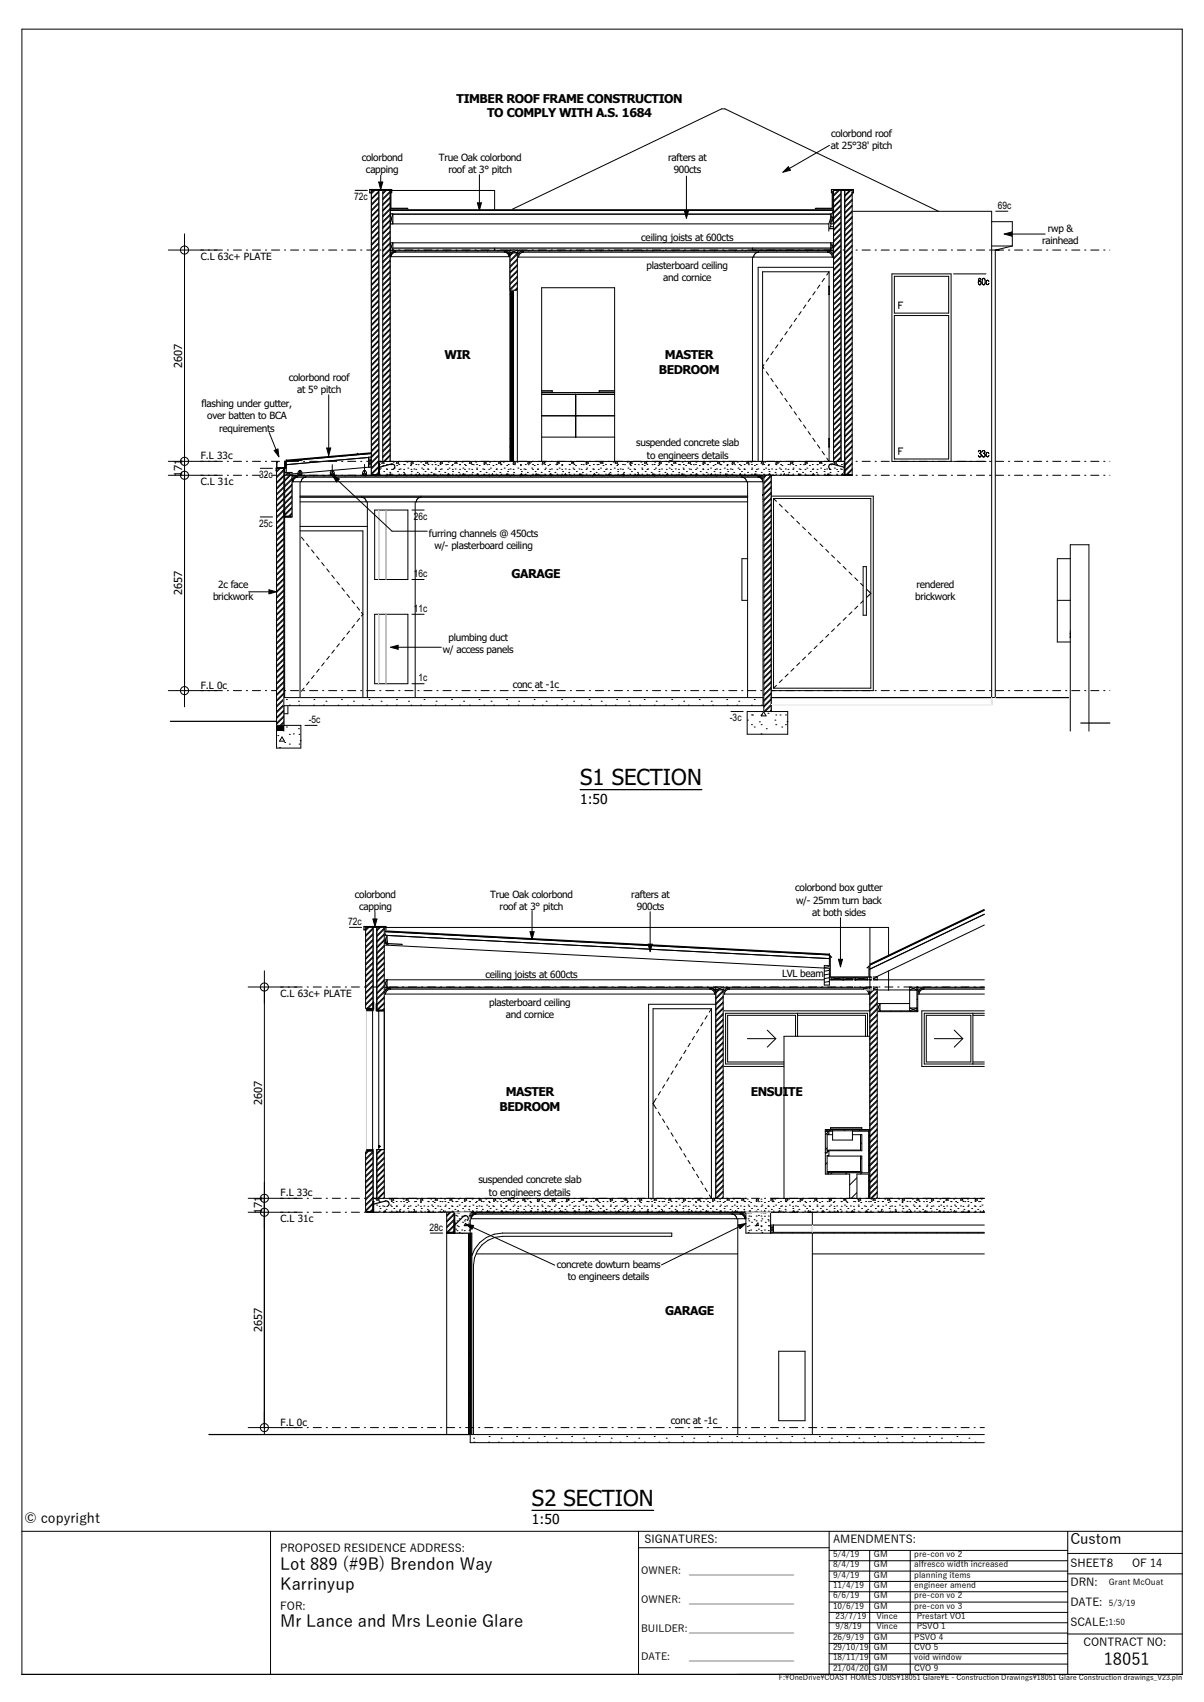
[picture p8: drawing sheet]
<svg xmlns="http://www.w3.org/2000/svg" width="297mm" height="420mm" viewBox="0 0 297 420" stroke-linecap="round" stroke-linejoin="round" font-family="sans-serif">
<defs><g id="words">
<g font-size="5.5">
<text x="143.1" y="193.7">S1 SECTION</text>
<text x="131.2" y="371.6">S2 SECTION</text>
</g>
<g font-size="4.1">
<text x="69.1" y="387.5">Lot 889 (#9B) Brendon Way</text>
<text x="69.1" y="392.4">Karrinyup</text>
<text x="69.1" y="401.6">Mr Lance and Mrs Leonie Glare</text>
<text x="272.3" y="411">18051</text>
</g>
<text font-size="3.6" x="264" y="381">Custom</text>
<g font-size="3.4">
<text x="143.1" y="198.3">1:50</text>
<text x="6" y="375.8">© copyright</text>
<text x="131.2" y="376.1">1:50</text>
</g>
<g font-size="3">
<text x="112.6" y="25.3">TIMBER ROOF FRAME CONSTRUCTION</text>
<text x="120.2" y="29">TO COMPLY WITH A.S. 1684</text>
<text x="109.6" y="88.7">WIR</text>
<text x="164" y="88.7">MASTER</text>
<text x="162.5" y="92.3">BEDROOM</text>
<text x="126.2" y="142.6">GARAGE</text>
<text x="123.2" y="274.2">BEDROOM</text>
<text x="124.8" y="270.6">MASTER</text>
<text x="185.2" y="270.6">ENSUITE</text>
<text x="164.1" y="324.5">GARAGE</text>
</g>
<g font-size="2.7">
<text x="44.9" y="90.8" transform="rotate(-90 44.9 90.8)">2607</text>
<text x="44.9" y="117.8" transform="rotate(-90 44.9 117.8)">171</text>
<text x="44.9" y="146.9" transform="rotate(-90 44.9 146.9)">2657</text>
<text x="64.6" y="272.6" transform="rotate(-90 64.6 272.6)">2607</text>
<text x="64.6" y="299.7" transform="rotate(-90 64.6 299.7)">171</text>
<text x="64.6" y="328.7" transform="rotate(-90 64.6 328.7)">2657</text>
<text x="69.1" y="383">PROPOSED RESIDENCE ADDRESS:</text>
<text x="159" y="380.8">SIGNATURES:</text>
<text x="205.5" y="380.7">AMENDMENTS:</text>
<text x="264" y="386.8">SHEET:8</text>
<text x="279.2" y="386.8">OF 14</text>
<text x="264" y="391.3">DRN:</text>
<text x="69.1" y="397.2">FOR:</text>
<text x="264" y="401.2">SCALE:</text>
<text x="264" y="396.2">DATE:</text>
<text x="267.3" y="406.2">CONTRACT NO:</text>
</g>
<g font-size="2.5">
<text x="205" y="33.8">colorbond roof</text>
<text x="89.2" y="39.6">colorbond</text>
<text x="108.3" y="39.6">True Oak colorbond</text>
<text x="164.8" y="39.6">rafters at</text>
<text x="204.9" y="36.8">at 25°38' pitch</text>
<text x="90.3" y="42.6">capping</text>
<text x="110.6" y="42.6">roof at 3° pitch</text>
<text x="166.2" y="42.6">900cts</text>
<text x="87.3" y="49.3">72c</text>
<text x="246.1" y="51.5">69c</text>
<text x="158.2" y="59.4">ceiling joists at 600cts</text>
<text x="258.5" y="57.2">rwp &amp;</text>
<text x="49.5" y="64.2">C.L 63c+ PLATE</text>
<text x="257.1" y="60.2">rainhead</text>
<text x="159.5" y="66.4">plasterboard ceiling</text>
<text x="163.6" y="69.3">and cornice</text>
<text x="71.2" y="94">colorbond roof</text>
<text x="49.7" y="100.5">flashing under gutter,</text>
<text x="73.3" y="97">at 5° pitch</text>
<text x="51.1" y="103.5">over batten to BCA</text>
<text x="54.1" y="106.5">requirements</text>
<text x="49.5" y="113.3">F.L 33c</text>
<text x="157" y="110.2">suspended concrete slab</text>
<text x="159.6" y="113.2">to engineers details</text>
<text x="49.5" y="119.8">C.L 31c</text>
<text x="63.9" y="117.9">32c</text>
<text x="63.9" y="129.9">25c</text>
<text x="102.1" y="128.2">26c</text>
<text x="105.8" y="132.6">furring channels @ 450cts</text>
<text x="107.2" y="135.6">w/- plasterboard ceiling</text>
<text x="102.1" y="142.4">16c</text>
<text x="52.6" y="148.1">brickwork</text>
<text x="53.8" y="145.1">2c face</text>
<text x="225.8" y="148.1">brickwork</text>
<text x="226.1" y="145.1">rendered</text>
<text x="102.1" y="151">11c</text>
<text x="109.3" y="161.2">w/ access panels</text>
<text x="110.6" y="158.2">plumbing duct</text>
<text x="49.5" y="169.9">F.L 0c</text>
<text x="103.3" y="168.1">1c</text>
<text x="126.5" y="169.9">conc at -1c</text>
<text x="76.2" y="178.4">-5c</text>
<text x="180" y="177.9">-3c</text>
<text x="87.5" y="221.5">colorbond</text>
<text x="120.9" y="221.5">True Oak colorbond</text>
<text x="155.7" y="221.5">rafters at</text>
<text x="196.2" y="220">colorbond box gutter</text>
<text x="88.6" y="224.5">capping</text>
<text x="123.3" y="224.5">roof at 3° pitch</text>
<text x="157.1" y="224.5">900cts</text>
<text x="196.4" y="223">w/- 25mm turn back</text>
<text x="200.3" y="226">at both sides</text>
<text x="85.9" y="228.2">72c</text>
<text x="119.7" y="241.3">ceiling joists at 600cts</text>
<text x="192.9" y="241.1">LVL beam</text>
<text x="69.2" y="246">C.L 63c+ PLATE</text>
<text x="120.7" y="248.2">plasterboard ceiling</text>
<text x="124.8" y="251.2">and cornice</text>
<text x="118" y="292">suspended concrete slab</text>
<text x="69.2" y="295.2">F.L 33c</text>
<text x="120.6" y="295">to engineers details</text>
<text x="69.2" y="301.6">C.L 31c</text>
<text x="105.9" y="303.7">28c</text>
<text x="137.3" y="312.9">concrete dowturn beams</text>
<text x="140" y="315.8">to engineers details</text>
<text x="69.2" y="351.8">F.L 0c</text>
<text x="165.5" y="351.4">conc at -1c</text>
<text x="158.2" y="388.3">OWNER:</text>
<text x="170" y="388.3">_____________________</text>
<text x="158.2" y="395.6">OWNER:</text>
<text x="170" y="395.6">_____________________</text>
<text x="158.2" y="402.6">BUILDER:_____________________</text>
<text x="158.2" y="409.7">DATE:</text>
<text x="170" y="409.7">_____________________</text>
</g>
<g font-size="2.1">
<text x="205.5" y="384.2">5/4/19</text>
<text x="205.5" y="386.7">8/4/19</text>
<text x="205.5" y="389.3">9/4/19</text>
<text x="215.6" y="384.2">GM</text>
<text x="215.6" y="386.7">GM</text>
<text x="215.6" y="389.3">GM</text>
<text x="225.5" y="384.2">pre-con vo 2</text>
<text x="225.5" y="386.7">alfresco width increased</text>
<text x="225.5" y="389.3">planning items</text>
<text x="205.5" y="391.8">11/4/19</text>
<text x="205.5" y="394.4">6/6/19</text>
<text x="215.6" y="391.8">GM</text>
<text x="215.6" y="394.4">GM</text>
<text x="225.5" y="391.8">engineer amend</text>
<text x="225.5" y="394.4">pre-con vo 2</text>
<text x="273.5" y="391.2">Grant McOuat</text>
<text x="205.5" y="396.9">10/6/19</text>
<text x="206.1" y="399.5">23/7/19</text>
<text x="215.6" y="396.9">GM</text>
<text x="216.2" y="399.5">Vince</text>
<text x="225.5" y="396.9">pre-con vo 3</text>
<text x="226.1" y="399.5">Prestart VO1</text>
<text x="273.5" y="396.3">5/3/19</text>
<text x="273.5" y="401">1:50</text>
<text x="205.5" y="404.6">26/9/19</text>
<text x="205.5" y="407.1">29/10/19</text>
<text x="206.1" y="402">9/8/19</text>
<text x="215.6" y="404.6">GM</text>
<text x="215.6" y="407.1">GM</text>
<text x="216.2" y="402">Vince</text>
<text x="225.5" y="404.6">PSVO 4</text>
<text x="225.5" y="407.1">CVO 5</text>
<text x="226.1" y="402">PSVO 1</text>
<text x="205.5" y="409.8">18/11/19</text>
<text x="205.5" y="412.3">21/04/20</text>
<text x="215.6" y="409.8">GM</text>
<text x="215.6" y="412.3">GM</text>
<text x="225.5" y="409.8">void window</text>
<text x="225.5" y="412.3">CVO 9</text>
</g>
<text font-size="1.8" x="192.1" y="414.5">F:\OneDrive\COAST HOMES JOBS\18051 Glare\E - Construction Drawings\18051 Glare Construction drawings_V23.pln</text>
</g></defs>
<g fill="none" stroke="#000" stroke-width=".25">
<path d="M5.4 7.2h286.2v406h-286.2zM5.4 377.9h286.2M66.7 377.9v35.3M157.5 377.9v35.3M204.5 377.9v35.3M263.4 377.9v35.3M157.5 381.9h47M204.5 397.9h58.9M204.5 395.3h58.9M204.5 392.8h58.9M204.5 390.2h58.9M204.5 387.7h58.9"/>
<path d="M204.5 385.1h58.9M204.5 382.6h58.9M214.5 382.6v30.6M224.5 382.6v30.6M263.4 383.3h28.2M263.4 388.4h28.2M204.5 408.1h58.9M204.5 405.5h58.9M204.5 403h58.9M204.5 400.4h58.9M204.5 410.6h58.9M263.4 403.2h28.2"/>
</g>
<!-- layer: C1  CONCRETE-(floor slab) -->
<path d="M184 295.7h6.1v8.6h-6.1z" fill-rule="evenodd" fill="#fff"/>
<g fill="none" stroke="#000" stroke-width=".25">
<path d="M184 295.7v8.6h6.1v-8.6M184.3 299.3h.1M184.3 295.9h.1M184.5 297.4h.1M184.7 298.9h.1M184.7 297.7h.1M184.7 296.5h.1M185 298.8l.3 .5h-.6zM185.2 296.7h.1M185.4 298.2h.1M186 297.6h.1M186.2 299.1h.1"/>
<path d="M186.5 298.9h.1M186.5 297.7h.1M186.5 296.5h.1M186.8 295.7l-.3 .5h.6l-.2-.5M186.9 298.4h.1M187.1 299.9h.1M187.1 296.5h.1M187.7 299.3h.1M187.7 295.9h.1M187.7 298.9h.1M187.7 297.7h.1M187.7 296.5h.1"/>
<path d="M187.9 297.4h.1M188.6 296.7h.1M188.6 298.8l.3 .5h-.6zM188.8 298.2h.1M189.4 297.6h.1M189.5 298.9h.1M189.5 297.7h.1M189.5 296.5h.1M189.6 299.1h.1M184.3 302.7h.1M184.5 304.2h.1M184.5 300.8h.1"/>
<path d="M184.7 303.7h.1M184.7 302.5h.1M184.7 301.3h.1M184.7 300.1h.1M185.2 303.5h.1M185.2 300.1h.1M185.4 301.6h.1M186 301h.1M186.2 302.5h.1M186.5 303.7h.1M186.5 302.5h.1M186.5 301.3h.1"/>
<path d="M186.5 300.1h.1M186.8 301.9l.3 .5h-.6zM186.9 301.8h.1M187.1 303.3h.1M187.7 302.7h.1M187.7 303.7h.1M187.7 302.5h.1M187.7 301.3h.1M187.7 300.1h.1M187.9 304.2h.1M187.9 300.8h.1M188.6 303.5h.1"/>
<path d="M188.6 300.1h.1M188.8 301.6h.1M189.4 301h.1M189.5 303.7h.1M189.5 302.5h.1M189.5 301.3h.1M189.5 300.1h.1M189.6 302.5h.1"/>
</g>
<!-- layer: D1  WALLS-(external) -->
<g fill="#000">
<path d="M90.2 244.3h1.8v5.1h-1.8z" fill-rule="evenodd"/>
<path d="M93 244.3h1.8v5.1h-1.8z" fill-rule="evenodd"/>
<path d="M90.2 283.7h1.8v12h-1.8z" fill-rule="evenodd"/>
<path d="M93 283.7h1.8v12h-1.8z" fill-rule="evenodd"/>
<path d="M110.2 297.4h1.8v6.9h-1.8z" fill-rule="evenodd"/>
<path d="M112.2 297.4h1.8v6.9h-1.8z" fill-rule="evenodd"/>
<path d="M114.2 297.4h1.8v6.9h-1.8z" fill-rule="evenodd"/>
<path d="M110.2 354h1.8v1.7h-1.8z" fill-rule="evenodd"/>
<path d="M112.2 354h1.8v1.7h-1.8z" fill-rule="evenodd"/>
<path d="M114.2 354h1.8v1.7h-1.8z" fill-rule="evenodd"/>
</g>
<path d="M112 297.4h.2M112 304.3h.2M112 355.7h.2M112 354h.2" fill="none" stroke="#fff" stroke-width=".25"/>
<path d="M110.2 297.4h1.8v6.9h-1.8zM112.2 297.4h3.8v6.9h-3.8zM114 297.4v6.9M114.2 297.4v6.9M110.2 354h1.8v1.7h-1.8zM112.2 354h3.8v1.7h-3.8zM114 354v1.7M114.2 354v1.7" fill="none" stroke="#000" stroke-width=".25"/>
<path d="M116.2 304.3v49.7" fill="none" stroke="#3f3f3f" stroke-width=".4"/>
<!-- layer: D2  WALLS-(internal) -->
<g fill="#000">
<path d="M176.6 244.3h1.8v51.4h-1.8z" fill-rule="evenodd"/>
<path d="M214.6 244.3h1.8v51.4h-1.8z" fill-rule="evenodd"/>
</g>
<!-- layer: E1 CABINET-(benchtop) -->
<g fill="none" stroke="#808080" stroke-width=".25">
<path d="M190.5 304.1l-.2 .2M193.1 304.1l-.2 .2M195.6 304.1l-.2 .2M198.2 304.1l-.2 .2M200.7 304.1l-.2 .2M203.3 304.1l-.2 .2M205.8 304.1l-.2 .2M208.4 304.1l-.2 .2M210.9 304.1l-.2 .2M213.5 304.1l-.2 .2M216 304.1l-.2 .2M218.5 304.1l-.2 .2"/>
<path d="M221.1 304.1l-.2 .2M223.6 304.1l-.2 .2M226.2 304.1l-.2 .2M228.7 304.1l-.2 .2M231.3 304.1l-.2 .2M233.8 304.1l-.2 .2M236.4 304.1l-.2 .2M238.9 304.1l-.2 .2M241.5 304.1l-.2 .2"/>
</g>
<!-- layer: D1  WALLS-(external) -->
<path d="M91.9 249.4h1.5v34.3h-1.5z" fill-rule="evenodd" fill="#fff"/>
<!-- layer: J1  ROOF-(cover) -->
<g fill="none" stroke="#fff" stroke-width=".25">
<path d="M97.4 230.9l-2.2 .4M101.4 231.1l-5.9 1.1M105.4 231.4l-9.7 1.7M109.4 231.6l-10.5 1.8M113.4 231.8l-10.5 1.8M117.4 232l-10.5 1.8M121.4 232.2l-10.6 1.8M125.4 232.4l-10.6 1.9M129.3 232.6l-10.5 1.9M133.3 232.8l-10.5 1.9M137.3 233l-10.5 1.9M141.3 233.2l-10.5 1.9"/>
<path d="M145.3 233.4l-10.5 1.9M149.3 233.7l-10.5 1.8M153.3 233.9l-10.5 1.8M157.3 234.1l-10.5 1.8M161.3 234.3l-10.5 1.8M165.3 234.5l-10.5 1.8M169.3 234.7l-10.5 1.9M173.3 234.9l-10.5 1.9M177.3 235.1l-10.5 1.9M181.3 235.3l-10.5 1.9M185.3 235.5l-10.5 1.9M189.3 235.7l-10.5 1.9"/>
<path d="M193.3 236l-10.5 1.8M197.3 236.2l-10.5 1.8M201.3 236.4l-10.5 1.8M204.6 237.6l-5.9 1M204.6 238.5l-1.9 .4M204.6 236.7l-9.8 1.7M219.2 239.6l-4.6 .8M222.2 238.2l-7.6 1.3M225.2 236.7l-8.8 1.6M228.2 235.3l-8.8 1.5M231.2 233.8l-8.8 1.6M234.2 232.4l-8.8 1.5"/>
<path d="M237.2 230.9l-8.7 1.6M240.2 229.5l-8.7 1.6M242.8 228.1l-8.3 1.5M242.8 227.2l-5.3 1M242.8 226.3l-2.3 .4M216.1 241.1l-1.5 .2"/>
</g>
<g fill="#000">
<path d="M94.8 229.6l109.8 5.7v.4l-109.7-5.8z" fill-rule="evenodd"/>
<path d="M214.6 237.8l28.2-13.5v.3l-28.2 13.5z" fill-rule="evenodd"/>
</g>
<!-- layer: D1  WALLS-(external) -->
<g fill="#000">
<path d="M90.2 228.9h1.8v15.4h-1.8z" fill-rule="evenodd"/>
<path d="M93 228.9h1.8v15.4h-1.8z" fill-rule="evenodd"/>
<path d="M90.2 295.7h1.8v3.4h-1.8z" fill-rule="evenodd"/>
</g>
<path d="M228.1 243.6l-.2 .2M230.7 243.6l-.2 .2M233.2 243.6l-.2 .2M235.8 243.6l-.2 .2M238.3 243.6l-.2 .2M240.9 243.6l-.2 .2" fill="none" stroke="#000" stroke-width=".25"/>
<!-- layer: C1  CONCRETE-(floor slab) -->
<path d="M92 295.7h150.8v3.4h-150.8z" fill-rule="evenodd" fill="#fff"/>
<g fill="none" stroke="#000" stroke-width=".25">
<path d="M92 296.5h.1M92.7 295.9h.1M92.9 297.4h.1M93.2 295.7l-.3 .5h.6l-.2-.5M93.5 298.9h.1M93.5 297.7h.1M93.5 296.5h.1M93.5 296.7h.1M93.7 298.2h.1M94.4 297.6h.1M94.6 299.1h.1M94.7 298.9h.1"/>
<path d="M94.7 297.7h.1M94.7 296.5h.1M94.8 299.1l.2-.3 .2 .3M95.2 298.4h.1M95.4 296.5h.1M96.1 295.9h.1M96.3 297.4h.1M96.5 298.9h.1M96.5 297.7h.1M96.5 296.5h.1M96.8 295.7l-.3 .5h.6l-.2-.5M96.9 296.7h.1"/>
<path d="M97.1 298.2h.1M97.7 298.9h.1M97.7 297.7h.1M97.7 296.5h.1M97.8 297.6h.1M98 299.1h.1M98.4 299.1l.2-.3 .2 .3M98.6 298.4h.1M98.8 296.5h.1M99.5 295.9h.1M99.5 298.9h.1M99.5 297.7h.1"/>
<path d="M99.5 296.5h.1M99.7 297.4h.1M100.3 296.7h.1M100.4 295.7l-.3 .5h.6l-.2-.5M100.5 298.2h.1M100.7 298.9h.1M100.7 297.7h.1M100.7 296.5h.1M101.2 297.6h.1M101.4 299.1h.1M102 299.1l.2-.3 .2 .3M102 298.4h.1"/>
<path d="M102.2 296.5h.1M102.5 298.9h.1M102.5 297.7h.1M102.5 296.5h.1M102.9 295.9h.1M103.1 297.4h.1M103.7 296.7h.1M103.7 298.9h.1M103.7 297.7h.1M103.7 296.5h.1M103.9 298.2h.1M104 295.7l-.3 .5h.6l-.2-.5"/>
<path d="M104.6 297.6h.1M104.8 299.1h.1M105.4 298.4h.1M105.5 298.9h.1M105.5 297.7h.1M105.5 296.5h.1M105.6 299.1l.2-.3 .2 .3M105.6 296.5h.1M106.3 295.9h.1M106.5 297.4h.1M106.7 298.9h.1M106.7 297.7h.1"/>
<path d="M106.7 296.5h.1M107.1 296.7h.1M107.3 298.2h.1M107.6 295.7l-.3 .5h.6l-.2-.5M108 297.6h.1M108.2 299.1h.1M108.5 298.9h.1M108.5 297.7h.1M108.5 296.5h.1M108.8 298.4h.1M109 296.5h.1M109.2 299.1l.2-.3 .2 .3"/>
<path d="M109.7 295.9h.1M109.7 298.9h.1M109.7 297.7h.1M109.7 296.5h.1M109.9 297.4h.1M110.5 296.7h.1M110.7 298.2h.1M111.2 295.7l-.3 .5h.6l-.2-.5M111.4 297.6h.1M111.5 298.9h.1M111.5 297.7h.1M111.5 296.5h.1"/>
<path d="M111.6 299.1h.1M112.2 298.4h.1M112.4 296.5h.1M112.7 298.9h.1M112.7 297.7h.1M112.7 296.5h.1M112.8 299.1l.2-.3 .2 .3M113.1 295.9h.1M113.3 297.4h.1M113.9 296.7h.1M114.1 298.2h.1M114.5 298.9h.1"/>
<path d="M114.5 297.7h.1M114.5 296.5h.1M114.7 297.6h.1M114.8 295.7l-.3 .5h.6l-.2-.5M115 299.1h.1M115.6 298.4h.1M115.7 298.9h.1M115.7 297.7h.1M115.7 296.5h.1M115.8 296.5h.1M116.4 299.1l.2-.3 .2 .3M116.4 295.9h.1"/>
<path d="M116.7 297.4h.1M117.3 296.7h.1M117.5 298.2h.1M117.5 298.9h.1M117.5 297.7h.1M117.5 296.5h.1M118.1 297.6h.1M118.4 299.1h.1M118.4 295.7l-.3 .5h.6l-.2-.5M118.7 298.9h.1M118.7 297.7h.1M118.7 296.5h.1"/>
<path d="M119 298.4h.1M119.2 296.5h.1M119.8 295.9h.1M120 299.1l.2-.3 .2 .3M120.1 297.4h.1M120.5 298.9h.1M120.5 297.7h.1M120.5 296.5h.1M120.7 296.7h.1M120.9 298.2h.1M121.5 297.6h.1M121.7 298.9h.1"/>
<path d="M121.7 297.7h.1M121.7 296.5h.1M121.7 299.1h.1M122 295.7l-.3 .5h.6l-.2-.5M122.4 298.4h.1M122.6 296.5h.1M123.2 295.9h.1M123.4 297.4h.1M123.5 298.9h.1M123.5 297.7h.1M123.5 296.5h.1M123.6 299.1l.2-.3 .2 .3"/>
<path d="M124.1 296.7h.1M124.3 298.2h.1M124.7 298.9h.1M124.7 297.7h.1M124.7 296.5h.1M124.9 297.6h.1M125.1 299.1h.1M125.6 295.7l-.3 .5h.6l-.2-.5M125.8 298.4h.1M126 296.5h.1M126.5 298.9h.1M126.5 297.7h.1"/>
<path d="M126.5 296.5h.1M126.6 295.9h.1M126.8 297.4h.1M127.2 299.1l.2-.3 .2 .3M127.5 296.7h.1M127.7 298.2h.1M127.7 298.9h.1M127.7 297.7h.1M127.7 296.5h.1M128.3 297.6h.1M128.5 299.1h.1M129.2 298.4h.1"/>
<path d="M129.2 295.7l-.3 .5h.6l-.2-.5M129.4 296.5h.1M129.5 298.9h.1M129.5 297.7h.1M129.5 296.5h.1M130 295.9h.1M130.2 297.4h.1M130.7 298.9h.1M130.7 297.7h.1M130.7 296.5h.1M130.8 299.1l.2-.3 .2 .3M130.9 296.7h.1"/>
<path d="M131.1 298.2h.1M131.7 297.6h.1M131.9 299.1h.1M132.5 298.9h.1M132.5 297.7h.1M132.5 296.5h.1M132.6 298.4h.1M132.8 296.5h.1M132.8 295.7l-.3 .5h.6l-.2-.5M133.4 295.9h.1M133.6 297.4h.1M133.7 298.9h.1"/>
<path d="M133.7 297.7h.1M133.7 296.5h.1M134.3 296.7h.1M134.4 299.1l.2-.3 .2 .3M134.5 298.2h.1M135.1 297.6h.1M135.3 299.1h.1M135.5 298.9h.1M135.5 297.7h.1M135.5 296.5h.1M136 298.4h.1M136.2 296.5h.1"/>
<path d="M136.4 295.7l-.3 .5h.6l-.2-.5M136.7 298.9h.1M136.7 297.7h.1M136.7 296.5h.1M136.8 295.9h.1M137 297.4h.1M137.7 296.7h.1M137.9 298.2h.1M138 299.1l.2-.3 .2 .3M138.5 297.6h.1M138.5 298.9h.1M138.5 297.7h.1"/>
<path d="M138.5 296.5h.1M138.7 299.1h.1M139.4 298.4h.1M139.6 296.5h.1M139.7 298.9h.1M139.7 297.7h.1M139.7 296.5h.1M140 295.7l-.3 .5h.6l-.2-.5M140.2 295.9h.1M140.4 297.4h.1M141.1 296.7h.1M141.3 298.2h.1"/>
<path d="M141.5 298.9h.1M141.5 297.7h.1M141.5 296.5h.1M141.6 299.1l.2-.3 .2 .3M141.9 297.6h.1M142.1 299.1h.1M142.7 298.9h.1M142.7 297.7h.1M142.7 296.5h.1M142.7 298.4h.1M143 296.5h.1M143.6 295.7l-.3 .5h.6l-.2-.5"/>
<path d="M143.6 295.9h.1M143.8 297.4h.1M144.4 296.7h.1M144.5 298.9h.1M144.5 297.7h.1M144.5 296.5h.1M144.7 298.2h.1M145.2 299.1l.2-.3 .2 .3M145.3 297.6h.1M145.5 299.1h.1M145.7 298.9h.1M145.7 297.7h.1"/>
<path d="M145.7 296.5h.1M146.1 298.4h.1M146.4 296.5h.1M147 295.9h.1M147.2 295.7l-.3 .5h.6l-.2-.5M147.2 297.4h.1M147.5 298.9h.1M147.5 297.7h.1M147.5 296.5h.1M147.8 296.7h.1M148.1 298.2h.1M148.7 297.6h.1"/>
<path d="M148.7 298.9h.1M148.7 297.7h.1M148.7 296.5h.1M148.8 299.1l.2-.3 .2 .3M148.9 299.1h.1M149.5 298.4h.1M149.7 296.5h.1M150.4 295.9h.1M150.5 298.9h.1M150.5 297.7h.1M150.5 296.5h.1M150.6 297.4h.1"/>
<path d="M150.8 295.7l-.3 .5h.6l-.2-.5M151.2 296.7h.1M151.4 298.2h.1M151.7 298.9h.1M151.7 297.7h.1M151.7 296.5h.1M152.1 297.6h.1M152.3 299.1h.1M152.4 299.1l.2-.3 .2 .3M152.9 298.4h.1M153.1 296.5h.1M153.5 298.9h.1"/>
<path d="M153.5 297.7h.1M153.5 296.5h.1M153.8 295.9h.1M154 297.4h.1M154.4 295.7l-.3 .5h.6l-.2-.5M154.6 296.7h.1M154.7 298.9h.1M154.7 297.7h.1M154.7 296.5h.1M154.8 298.2h.1M155.5 297.6h.1M155.7 299.1h.1"/>
<path d="M156 299.1l.2-.3 .2 .3M156.3 298.4h.1M156.5 298.9h.1M156.5 297.7h.1M156.5 296.5h.1M157.2 295.9h.1M157.4 297.4h.1M157.7 298.9h.1M157.7 297.7h.1M157.7 296.5h.1M158 295.7l-.3 .5h.6l-.2-.5M158 296.7h.1"/>
<path d="M158.2 298.2h.1M158.9 297.6h.1M159.1 299.1h.1M159.5 298.9h.1M159.5 297.7h.1M159.5 296.5h.1M159.6 299.1l.2-.3 .2 .3M159.7 298.4h.1M159.9 296.5h.1M160.6 295.9h.1M160.7 298.9h.1M160.7 297.7h.1"/>
<path d="M160.7 296.5h.1M160.8 297.4h.1M161.4 296.7h.1M161.6 295.7l-.3 .5h.6l-.2-.5M161.6 298.2h.1M162.3 297.6h.1M162.5 299.1h.1M162.5 298.9h.1M162.5 297.7h.1M162.5 296.5h.1M163.1 298.4h.1M163.2 299.1l.2-.3 .2 .3"/>
<path d="M163.3 296.5h.1M163.7 298.9h.1M163.7 297.7h.1M163.7 296.5h.1M164 295.9h.1M164.2 297.4h.1M164.8 296.7h.1M165 298.2h.1M165.2 295.7l-.3 .5h.6l-.2-.5M165.5 298.9h.1M165.5 297.7h.1M165.5 296.5h.1"/>
<path d="M165.7 297.6h.1M165.9 299.1h.1M166.5 298.4h.1M166.7 296.5h.1M166.7 298.9h.1M166.7 297.7h.1M166.8 299.1l.2-.3 .2 .3M167.4 295.9h.1M167.6 297.4h.1M168.2 296.7h.1M168.4 298.2h.1M168.5 298.9h.1"/>
<path d="M168.5 297.7h.1M168.5 296.5h.1M168.8 295.7l-.3 .5h.6l-.2-.5M169.1 297.6h.1M169.3 299.1h.1M169.7 298.9h.1M169.7 297.7h.1M169.7 296.5h.1M169.9 298.4h.1M170.1 296.5h.1M170.4 299.1l.2-.3 .2 .3M170.8 295.9h.1"/>
<path d="M171 297.4h.1M171.5 298.9h.1M171.5 297.7h.1M171.5 296.5h.1M171.6 296.7h.1M171.8 298.2h.1M172.4 295.7l-.3 .5h.6l-.2-.5M172.4 297.6h.1M172.7 299.1h.1M172.7 298.9h.1M172.7 297.7h.1M172.7 296.5h.1"/>
<path d="M173.3 298.4h.1M173.5 296.5h.1M174 299.1l.2-.3 .2 .3M174.1 295.9h.1M174.4 297.4h.1M174.5 298.9h.1M174.5 297.7h.1M174.5 296.5h.1M175 296.7h.1M175.2 298.2h.1M175.7 298.9h.1M175.7 297.7h.1"/>
<path d="M175.7 296.5h.1M175.8 297.6h.1M176 295.7l-.3 .5h.6l-.2-.5M176.1 299.1h.1M176.7 298.4h.1M176.9 296.5h.1M177.5 298.9h.1M177.5 297.7h.1M177.5 296.5h.1M177.5 295.9h.1M177.6 299.1l.2-.3 .2 .3M177.8 297.4h.1"/>
<path d="M178.4 296.7h.1M178.6 298.2h.1M178.7 298.9h.1M178.7 297.7h.1M178.7 296.5h.1M179.2 297.6h.1M179.4 299.1h.1M179.6 295.7l-.3 .5h.6l-.2-.5M180.1 298.4h.1M180.3 296.5h.1M180.5 298.9h.1M180.5 297.7h.1"/>
<path d="M180.5 296.5h.1M180.9 295.9h.1M181.1 297.4h.1M181.2 299.1l.2-.3 .2 .3M181.7 298.9h.1M181.7 297.7h.1M181.7 296.5h.1M181.8 296.7h.1M182 298.2h.1M182.6 297.6h.1M182.8 299.1h.1M183.2 295.7l-.3 .5h.6l-.2-.5"/>
<path d="M183.5 298.4h.1M183.5 298.9h.1M183.5 297.7h.1M183.5 296.5h.1M183.7 296.5h.1M184.3 295.9h.1M184.5 297.4h.1M184.7 298.9h.1M184.7 297.7h.1M184.7 296.5h.1M184.8 299.1l.2-.3 .2 .3M185.2 296.7h.1"/>
<path d="M185.4 298.2h.1M186 297.6h.1M186.2 299.1h.1M186.5 298.9h.1M186.5 297.7h.1M186.5 296.5h.1M186.8 295.7l-.3 .5h.6l-.2-.5M186.9 298.4h.1M187.1 296.5h.1M187.7 295.9h.1M187.7 298.9h.1M187.7 297.7h.1"/>
<path d="M187.7 296.5h.1M187.9 297.4h.1M188.4 299.1l.2-.3 .2 .3M188.6 296.7h.1M188.8 298.2h.1M189.4 297.6h.1M189.5 298.9h.1M189.5 297.7h.1M189.5 296.5h.1M189.6 299.1h.1M190.3 298.4h.1M190.4 295.7l-.3 .5h.6l-.2-.5"/>
<path d="M190.5 296.5h.1M190.7 298.9h.1M190.7 297.7h.1M190.7 296.5h.1M191.1 295.9h.1M191.3 297.4h.1M192 296.7h.1M192 299.1l.2-.3 .2 .3M192.2 298.2h.1M192.5 298.9h.1M192.5 297.7h.1M192.5 296.5h.1"/>
<path d="M192.8 297.6h.1M193 299.1h.1M193.7 298.4h.1M193.7 298.9h.1M193.7 297.7h.1M193.7 296.5h.1M193.9 296.5h.1M194 295.7l-.3 .5h.6l-.2-.5M194.5 295.9h.1M194.7 297.4h.1M195.4 296.7h.1M195.5 298.9h.1"/>
<path d="M195.5 297.7h.1M195.5 296.5h.1M195.6 298.2h.1M195.6 299.1l.2-.3 .2 .3M196.2 297.6h.1M196.4 299.1h.1M196.7 298.9h.1M196.7 297.7h.1M196.7 296.5h.1M197.1 298.4h.1M197.3 296.5h.1M197.6 295.7l-.3 .5h.6l-.2-.5"/>
<path d="M197.9 295.9h.1M198.1 297.4h.1M198.5 298.9h.1M198.5 297.7h.1M198.5 296.5h.1M198.8 296.7h.1M199 298.2h.1M199.2 299.1l.2-.3 .2 .3M199.6 297.6h.1M199.7 298.9h.1M199.7 297.7h.1M199.7 296.5h.1"/>
<path d="M199.8 299.1h.1M200.4 298.4h.1M200.7 296.5h.1M201.2 295.7l-.3 .5h.6l-.2-.5M201.3 295.9h.1M201.5 297.4h.1M201.5 298.9h.1M201.5 297.7h.1M201.5 296.5h.1M202.1 296.7h.1M202.4 298.2h.1M202.7 298.9h.1"/>
<path d="M202.7 297.7h.1M202.7 296.5h.1M202.8 299.1l.2-.3 .2 .3M203 297.6h.1M203.2 299.1h.1M203.8 298.4h.1M204.1 296.5h.1M204.5 298.9h.1M204.5 297.7h.1M204.5 296.5h.1M204.7 295.9h.1M204.8 295.7l-.3 .5h.6l-.2-.5"/>
<path d="M204.9 297.4h.1M205.5 296.7h.1M205.7 298.9h.1M205.7 297.7h.1M205.7 296.5h.1M205.8 298.2h.1M206.4 297.6h.1M206.4 299.1l.2-.3 .2 .3M206.6 299.1h.1M207.2 298.4h.1M207.4 296.5h.1M207.5 298.9h.1"/>
<path d="M207.5 297.7h.1M207.5 296.5h.1M208.1 295.9h.1M208.3 297.4h.1M208.4 295.7l-.3 .5h.6l-.2-.5M208.7 298.9h.1M208.7 297.7h.1M208.7 296.5h.1M208.9 296.7h.1M209.1 298.2h.1M209.8 297.6h.1M210 299.1h.1"/>
<path d="M210 299.1l.2-.3 .2 .3M210.5 298.9h.1M210.5 297.7h.1M210.5 296.5h.1M210.6 298.4h.1M210.8 296.5h.1M211.5 295.9h.1M211.7 297.4h.1M211.7 298.9h.1M211.7 297.7h.1M211.7 296.5h.1M212 295.7l-.3 .5h.6l-.2-.5"/>
<path d="M212.3 296.7h.1M212.5 298.2h.1M213.2 297.6h.1M213.4 299.1h.1M213.5 298.9h.1M213.5 297.7h.1M213.5 296.5h.1M213.6 299.1l.2-.3 .2 .3M214 298.4h.1M214.2 296.5h.1M214.7 298.9h.1M214.7 297.7h.1"/>
<path d="M214.7 296.5h.1M214.9 295.9h.1M215.1 297.4h.1M215.6 295.7l-.3 .5h.6l-.2-.5M215.7 296.7h.1M215.9 298.2h.1M216.5 298.9h.1M216.5 297.7h.1M216.5 296.5h.1M216.6 297.6h.1M216.8 299.1h.1M217.2 299.1l.2-.3 .2 .3"/>
<path d="M217.4 298.4h.1M217.6 296.5h.1M217.7 298.9h.1M217.7 297.7h.1M217.7 296.5h.1M218.3 295.9h.1M218.5 297.4h.1M219.1 296.7h.1M219.2 295.7l-.3 .5h.6l-.2-.5M219.3 298.2h.1M219.5 298.9h.1M219.5 297.7h.1"/>
<path d="M219.5 296.5h.1M220 297.6h.1M220.2 299.1h.1M220.7 298.9h.1M220.7 297.7h.1M220.7 296.5h.1M220.8 299.1l.2-.3 .2 .3M220.8 298.4h.1M221 296.5h.1M221.7 295.9h.1M221.9 297.4h.1M222.5 296.7h.1"/>
<path d="M222.5 298.9h.1M222.5 297.7h.1M222.5 296.5h.1M222.7 298.2h.1M222.8 295.7l-.3 .5h.6l-.2-.5M223.4 297.6h.1M223.6 299.1h.1M223.7 298.9h.1M223.7 297.7h.1M223.7 296.5h.1M224.2 298.4h.1M224.4 299.1l.2-.3 .2 .3"/>
<path d="M224.4 296.5h.1M225.1 295.9h.1M225.3 297.4h.1M225.5 298.9h.1M225.5 297.7h.1M225.5 296.5h.1M225.9 296.7h.1M226.1 298.2h.1M226.4 295.7l-.3 .5h.6l-.2-.5M226.7 298.9h.1M226.7 297.7h.1M226.7 296.5h.1"/>
<path d="M226.8 297.6h.1M227 299.1h.1M227.6 298.4h.1M227.8 296.5h.1M228 299.1l.2-.3 .2 .3M228.5 295.9h.1M228.5 298.9h.1M228.5 297.7h.1M228.5 296.5h.1M228.7 297.4h.1M229.3 296.7h.1M229.5 298.2h.1"/>
<path d="M229.7 298.9h.1M229.7 297.7h.1M229.7 296.5h.1M230 295.7l-.3 .5h.6l-.2-.5M230.1 297.6h.1M230.4 299.1h.1M231 298.4h.1M231.2 296.5h.1M231.5 298.9h.1M231.5 297.7h.1M231.5 296.5h.1M231.6 299.1l.2-.3 .2 .3"/>
<path d="M231.8 295.9h.1M232.1 297.4h.1M232.7 296.7h.1M232.7 298.9h.1M232.7 297.7h.1M232.7 296.5h.1M232.9 298.2h.1M233.5 297.6h.1M233.6 295.7l-.3 .5h.6l-.2-.5M233.8 299.1h.1M234.4 298.4h.1M234.5 298.9h.1"/>
<path d="M234.5 297.7h.1M234.5 296.5h.1M234.6 296.5h.1M235.2 299.1l.2-.3 .2 .3M235.2 295.9h.1M235.5 297.4h.1M235.7 298.9h.1M235.7 297.7h.1M235.7 296.5h.1M236.1 296.7h.1M236.3 298.2h.1M236.9 297.6h.1"/>
<path d="M237.1 299.1h.1M237.2 295.7l-.3 .5h.6l-.2-.5M237.5 298.9h.1M237.5 297.7h.1M237.5 296.5h.1M237.8 298.4h.1M238 296.5h.1M238.6 295.9h.1M238.7 298.9h.1M238.7 297.7h.1M238.7 296.5h.1M238.8 299.1l.2-.3 .2 .3"/>
<path d="M238.8 297.4h.1M239.5 296.7h.1M239.7 298.2h.1M240.3 297.6h.1M240.5 298.9h.1M240.5 297.7h.1M240.5 296.5h.1M240.5 299.1h.1M240.8 295.7l-.3 .5h.6l-.2-.5M241.2 298.4h.1M241.4 296.5h.1M241.7 298.9h.1"/>
<path d="M241.7 297.7h.1M241.7 296.5h.1M242 295.9h.1M242.2 297.4h.1M242.8 299.1l-.2-.3-.2 .3"/>
</g>
<g fill="none" stroke="#000" stroke-width=".25">
<path d="M95.8 243.6l-.2 .2M98.3 243.6l-.2 .2M100.9 243.6l-.2 .2M103.4 243.6l-.2 .2M105.9 243.6l-.2 .2M108.5 243.6l-.2 .2M111 243.6l-.2 .2M113.6 243.6l-.2 .2M116.1 243.6l-.2 .2M118.7 243.6l-.2 .2M121.2 243.6l-.2 .2M123.8 243.6l-.2 .2"/>
<path d="M126.3 243.6l-.2 .2M128.9 243.6l-.2 .2M131.4 243.6l-.2 .2M133.9 243.6l-.2 .2M136.5 243.6l-.2 .2M139 243.6l-.2 .2M141.6 243.6l-.2 .2M144.1 243.6l-.2 .2M146.7 243.6l-.2 .2M149.2 243.6l-.2 .2M151.8 243.6l-.2 .2M154.3 243.6l-.2 .2"/>
<path d="M156.9 243.6l-.2 .2M159.4 243.6l-.2 .2M161.9 243.6l-.2 .2M164.5 243.6l-.2 .2M167 243.6l-.2 .2M169.6 243.6l-.2 .2M172.1 243.6l-.2 .2M174.7 243.6l-.2 .2M179.8 243.6l-.2 .2M182.3 243.6l-.2 .2M184.9 243.6l-.2 .2M187.4 243.6l-.2 .2"/>
<path d="M189.9 243.6l-.2 .2M192.5 243.6l-.2 .2M195 243.6l-.2 .2M197.6 243.6l-.2 .2M200.1 243.6l-.2 .2M202.7 243.6l-.2 .2M205.2 243.6l-.2 .2M207.8 243.6l-.2 .2M210.3 243.6l-.2 .2M212.9 243.6l-.2 .2"/>
</g>
<!-- layer: D3  WALLS-(corbells) -->
<path d="M115.7 304.5v9.7M115.7 314.4v9.7M115.7 324.3v9.7M115.7 334.2v9.7M115.7 344.1v9.7" fill="none" stroke="#000" stroke-width=".25"/>
<!-- layer: F1  PLUMBING-(fixtures) -->
<path d="M203.6 278.7h11v.4h-11z" fill-rule="evenodd" fill="#fff"/>
<path d="M204.9 278.7l-.3 .3M208.6 278.7l-.4 .3M212.2 278.7l-.3 .3" fill="none" stroke="#000" stroke-width=".25"/>
<path d="M203.6 279.2h.4v5.2h-.4z" fill-rule="evenodd" fill="#fff"/>
<path d="M204 279.6l-.4 .4M204 283.3l-.4 .4" fill="none" stroke="#000" stroke-width=".25"/>
<path d="M204 283.8h8.3v-3.8h.3v4h-8.6z" fill-rule="evenodd" fill="#fff"/>
<path d="M207.2 283.8l-.2 .2M210.8 283.8l-.1 .2M212.6 282.1l-.3 .3" fill="none" stroke="#000" stroke-width=".25"/>
<path d="M204 279.1h.5v.7h-.5z" fill-rule="evenodd" fill="#fff"/>
<path d="M204.5 279.1l-.5 .5" fill="none" stroke="#000" stroke-width=".25"/>
<path d="M203.6 284.5h.4v5.2h-.4z" fill-rule="evenodd" fill="#fff"/>
<path d="M204 286.9l-.4 .5" fill="none" stroke="#000" stroke-width=".25"/>
<path d="M204 289.1h8.3v-3.8h.3v3.9h-8.6z" fill-rule="evenodd" fill="#fff"/>
<path d="M205.6 289.1l-.2 .1M209.2 289.1l-.1 .1M212.6 285.7l-.3 .4" fill="none" stroke="#000" stroke-width=".25"/>
<g fill="#fff">
<path d="M204 284.1h.5v1h-.5z" fill-rule="evenodd"/>
<path d="M204.4 289.4h9.9v.3h-9.9z" fill-rule="evenodd"/>
</g>
<path d="M205.2 289.4l-.3 .3M208.9 289.4l-.3 .3M212.6 289.4l-.3 .3" fill="none" stroke="#000" stroke-width=".25"/>
<path d="M214.3 279.1h.3v10.6h-.3z" fill-rule="evenodd" fill="#fff"/>
<path d="M214.6 287.4l-.3 .3M214.6 283.7l-.3 .4M214.6 280.1l-.3 .3" fill="none" stroke="#000" stroke-width=".25"/>
<path d="M209.6 289.7h1.8v6h-1.8z" fill-rule="evenodd" fill="#fff"/>
<path d="M211.4 294.3l-1.4 1.4M211.4 290.6l-1.8 1.8" fill="none" stroke="#000" stroke-width=".25"/>
<path d="M214.3 289.7h.3v6h-.3z" fill-rule="evenodd" fill="#fff"/>
<path d="M214.6 294.8l-.3 .3M214.6 291.1l-.3 .3" fill="none" stroke="#000" stroke-width=".25"/>
<g fill="none" stroke="#000" stroke-width=".25">
<path d="M116.6 299.1l-.2 .2M119.1 299.1l-.2 .2M121.7 299.1l-.2 .2M124.2 299.1l-.2 .2M126.8 299.1l-.2 .2M129.3 299.1l-.2 .2M131.9 299.1l-.2 .2M134.4 299.1l-.2 .2M137 299.1l-.2 .2M139.5 299.1l-.2 .2M142 299.1l-.2 .2M144.6 299.1l-.2 .2"/>
<path d="M147.1 299.1l-.2 .2M149.7 299.1l-.2 .2M152.2 299.1l-.2 .2M154.8 299.1l-.2 .2M157.3 299.1l-.2 .2M159.9 299.1l-.2 .2M162.4 299.1l-.2 .2M165 299.1l-.2 .2M167.5 299.1l-.2 .2M170 299.1l-.2 .2M172.6 299.1l-.2 .2M175.1 299.1l-.2 .2"/>
<path d="M177.7 299.1l-.2 .2M180.2 299.1l-.2 .2M182.8 299.1l-.2 .2"/>
</g>
<g fill="#7f7f7f">
<path d="M116.5 299.7l.9-.4v.3a1.12 1.12 0 0 0-1.1 1.1h-.3v-.2z" fill-rule="evenodd"/>
<path d="M182.6 299.3a1.4 1.4 0 0 1 1.4 1.4h-.3a1.12 1.12 0 0 0-1.1-1.1z" fill-rule="evenodd"/>
</g>
<!-- layer: E1 CABINET-(benchtop) -->
<path d="M217.2 249.4l-.2 .2M219.7 249.4l-.2 .2M222.3 249.4l-.2 .2M224.8 249.4l-.2 .2" fill="none" stroke="#808080" stroke-width=".25"/>
<!-- layer: I1  BEAMS -->
<path d="M204.6 239.4l-1.3 .3M204.6 238.5l-1.3 .3M204.6 238.3h-1.3v4.8h1.3v-4.1M204.6 242.2l-1.3 .2M204.6 241.3l-1.3 .2M204.6 240.4l-1.3 .2" fill="none" stroke="#000" stroke-width=".25"/>
<!-- layer: D1  WALLS-(external) -->
<g fill="none" stroke="#000" stroke-width=".25">
<path d="M92 228.9v20.5h-1.8M93 228.9v20.5h1.8M94.8 228.9v66.8h-2.8M214.6 228.9v8.9M219.2 235.6v-6.7h-129v70.2h1.8v-15.4h-1.8M219.2 239.6v4.7h-2.8M91.9 249.4v34.3M93.4 249.4v34.3M178.4 249.4h36.2M184.4 256.3h7M189.3 254.2l2.1 2.1M191.4 256.3l-2.1 2.1"/>
<path d="M196.2 255.7v-5.2h-16.7v11.6h13.9M196.7 250.5h16.8v5.2M196.7 250v5.7M214 255.7v-5.7h-35v12.6h14.4M214.6 241.8v1.8M214.6 243.8v.5M219.2 244.3h7.6M228.5 250.5h11v11.6h-11zM230.5 256.3h7M235.4 254.2l2.1 2.1M237.5 256.3l-2.1 2.1M240 250v12.6"/>
<path d="M240 250.5h2.8M242.8 249.4h-15.4v13.8h15.4M242.8 250h-14.8v12.6h14.8M178.4 263.2h15M240 262.1h2.8M93.4 282.7l.2 .1v-.1M93.4 282.8h.1M93.4 282.9h.1M93.4 283h.1M93.4 282.8l.1 .1M93.4 282.7h.1M93.5 282.9h.1"/>
<path d="M93.5 282.8v.1M93.5 282.8l.1 .1M93.5 282.9v.1M93.5 283l-.1 .1M93.5 283h.1M93.6 282.9h.1M93.6 282.7v.1M93.6 283h.1M93.6 282.8h.1M93.7 282.8v.1M93.7 282.8l-.1 .1M93.7 282.8h.1"/>
<path d="M93.7 282.9h.1M93.7 282.9l-.1 .1M94.8 283.7h-1.8v12M200.4 299.1v5M110.2 304.3v49.7M116 309.4h.1M116 312.3h.1M116.4 309.9a7.9 7.9 0 0 1 7.6-5.6h41.7v.8h-41.7a7.2 7.2 0 0 0-7.2 7.2v41.7h-.8v-49.7h.4v49.7M116.4 309.4h.2M117.5 309.4h64.5M182 300.7v55h18.4v-51.4M200.4 309.4h42.4"/>
<path d="M192.1 333.4h6.5v17.2h-6.5zM67.4 354.1h42.8v8.2"/>
</g>
<!-- layer: D2  WALLS-(internal) -->
<g fill="none" stroke="#000" stroke-width=".25">
<path d="M94.8 244.3h.4M169.2 259.1l-.5 .9M170.3 257.4l-.6 .9M171.3 255.7l-.5 .9M172.3 254l-.5 .9M173.4 252.3l-.5 .9M174.4 250.6l-.5 .9M175.5 248.9v46.8l-.5-.8M175.5 248.9l-.5 .9M175.5 248.9h-14.4v46.8M176.2 244.3h2.2v51.4h-1.8v-51.4M176.6 247.8h-16.6v47.9"/>
<path d="M214.6 244.3h1.8v51.4h-1.8zM214.6 255.7h-21.2v40M161.9 271.1l-.8 1.2 .8 1.3M162.4 274.4l.5 .9M162.9 269.4l-.5 .8M163.4 276.1l.6 .9M164 267.7l-.6 .8M164.5 277.8l.5 .9M165 266l-.5 .8M165.5 279.5l.6 .9M166.1 264.3l-.6 .8M167.1 262.6l-.5 .8"/>
<path d="M168.2 260.8l-.6 .9M166.6 281.2l.5 .9M167.6 282.9l.6 .9M168.7 284.7l.5 .8M169.7 286.4l.6 .8M170.8 288.1l.5 .8M171.8 289.8l.5 .8M172.9 291.5l.5 .8M173.9 293.2l.5 .8"/>
</g>
<!-- layer: E1 CABINET-(benchtop) -->
<path d="M216.4 249.4h10v.2h-10zM242.8 304.1h-52.7v.2h52.7" fill="none" stroke="#000" stroke-width=".25"/>
<!-- layer: J1  ROOF-(cover) -->
<path d="M94.8 229.6l1 3.7 108.8 5.7M94.9 229.9l109.7 5.8M95.1 230.8l109.5 5.8M204.6 235.3v3M242.8 228.3l-28.2 13.5v-4M242.8 225.6l-28.2 13.5M242.8 224.6l-28.2 13.5" fill="none" stroke="#000" stroke-width=".25"/>
<g fill="none" stroke="#000" stroke-width=".25">
<path d="M94.8 243.6h81.8v.2h-81.8zM95.5 244l-.5 .6-.2 .7h81.8l-.1-.5-.4-.6M96.2 243.8l-.5 .1M96.3 244.1h78.8M96.3 244.1a1.2 1.2 0 0 0-1.2 1.2M96.3 244.1v-.3l-1 .3M175.1 244.1a1.2 1.2 0 0 1 1.2 1.2M175.2 243.8h.2M175.6 243.9l.5 .2M175.9 244l-.8-.2v.3M176.1 244.1l.1 .2M178.4 243.6h36.2v.2h-36.2z"/>
<path d="M179.9 244.1v-.3a1.5 1.5 0 0 0-1.5 1.5h36.2a1.5 1.5 0 0 0-1.5-1.5v.3M179.9 244.1h33.2M179.9 244.1a1.2 1.2 0 0 0-1.2 1.2M213.1 244.1a1.2 1.2 0 0 1 1.2 1.2M227.9 244.1v-.3a1.5 1.5 0 0 0-1.5 1.5h16.4M227.9 244.1h14.9M227.9 244.1a1.2 1.2 0 0 0-1.2 1.2M242.8 243.6h-16.4v.2h16.4M116 299.1h68v.2h-68zM117.4 299.6v-.3a1.4 1.4 0 0 0-1.4 1.4h68a1.4 1.4 0 0 0-1.4-1.4v.3M117.4 299.6h65.2M117.4 299.6a1.12 1.12 0 0 0-1.1 1.1"/>
<path d="M180.6 299.3v.3a1.12 1.12 0 0 1 1.1 1.1M182.6 299.6a1.12 1.12 0 0 1 1.1 1.1"/>
</g>
<!-- layer: C1  CONCRETE-(floor slab) -->
<path d="M184 295.7h-92v3.4h150.8M190.1 295.7h52.7" fill="none" stroke="#000" stroke-width=".25"/>
<!-- layer: D3  WALLS-(corbells) -->
<path d="M115.6 304.5h.2v9.7h-.2zM115.6 314.4h.2v9.7h-.2zM115.6 324.3h.2v9.7h-.2zM115.6 334.2h.2v9.7h-.2zM115.6 344.1h.2v9.7h-.2z" fill="none" stroke="#000" stroke-width=".25"/>
<!-- layer: F1  PLUMBING-(fixtures) -->
<g fill="none" stroke="#000" stroke-width=".25">
<path d="M203.6 279.1h1.8M203.6 278.7h11v17h-.3v-6h-2.9v6h-1.8v-6h-6zM203.9 279.1l10.4-.1v10.4h-9.9M204 279.1l-.4 .1M204.4 279.8v.2M204.5 279.1v.7h-.5v4h8.3v-3.8M204.9 278.7v-.4h7.7v.4M205.4 279v2.3h4.9v-2.3M210.3 279.1h4M203.6 284.4h.4l-.4 .1M204 285.3h8.6v3.9h-8.6v.5M204 280h1.4"/>
<path d="M204.4 284v.1M204.4 285.1v.2M204.4 289.2v.5M210.3 280h2.3v4h-8.6v.1h.5v1h-.5v4h8.3v-3.8"/>
</g>
<path d="M219.2 244.2v.1" fill="none" stroke="#000" stroke-width=".25"/>
<!-- layer: K1  TEXT-(notes) -->
<path d="M86.2 228.8h3" fill="none" stroke="#000" stroke-width=".25"/>
<g fill="none" stroke="#000" stroke-width=".25">
<path d="M65.2 239.6v116.7M61.2 243.6h13.4M75.8 243.6h.3M77.3 243.6h2M80.5 243.6h.3M82 243.6h2M85.2 243.6h.3M86.7 243.6h2M89.9 243.6h.3M91.4 243.6h2M94.6 243.6h.3M96.1 243.6h2"/>
<path d="M99.3 243.6h.3M100.8 243.6h2M104 243.6h.3M105.5 243.6h2M108.7 243.6h.3M110.2 243.6h2M113.4 243.6h.3M114.9 243.6h2M118.1 243.6h.3M119.6 243.6h2M122.8 243.6h.3M124.3 243.6h2"/>
<path d="M127.5 243.6h.3M129 243.6h2M132.2 243.6h.3M133.7 243.6h2M136.9 243.6h.3M138.4 243.6h2M141.6 243.6h.3M143.1 243.6h2M146.3 243.6h.3M147.8 243.6h2M151 243.6h.3M152.5 243.6h2"/>
<path d="M155.7 243.6h.3M157.2 243.6h2M160.4 243.6h.3M161.9 243.6h2M165.1 243.6h.3M166.6 243.6h2M169.8 243.6h.3M171.3 243.6h2M174.5 243.6h.3M176 243.6h2M179.2 243.6h.3M180.7 243.6h2"/>
<path d="M183.9 243.6h.3M185.4 243.6h2M188.6 243.6h.3M190.1 243.6h2M193.3 243.6h.3M194.8 243.6h2M198 243.6h.3M199.5 243.6h2M202.7 243.6h.3M204.2 243.6h2M207.4 243.6h.3M208.9 243.6h2"/>
<path d="M212.1 243.6h.3M213.6 243.6h2M216.8 243.6h.3M218.3 243.6h2M221.5 243.6h.3M223 243.6h2M226.2 243.6h.3M227.7 243.6h2M230.9 243.6h.3M232.4 243.6h2M235.6 243.6h.3M237.1 243.6h2"/>
<path d="M240.3 243.6h.3M241.8 243.6h1M61.2 299.1h13.4M61.2 295.7h13.4M75.8 299.1h.3M75.8 295.7h.3M77.3 299.1h2M77.3 295.7h2M80.5 299.1h.3M80.5 295.7h.3M82 299.1h2M82 295.7h2"/>
<path d="M85.2 299.1h.3M85.2 295.7h.3M86.7 299.1h2M86.7 295.7h2M89.9 299.1h.3M89.9 295.7h.3M91.4 299.1h2M91.4 295.7h2M94.6 299.1h.3M94.6 295.7h.3M96.1 299.1h2M96.1 295.7h2"/>
<path d="M99.3 299.1h.3M99.3 295.7h.3M100.8 299.1h2M100.8 295.7h2M104 299.1h.3M104 295.7h.3M105.5 299.1h2M105.5 295.7h2M108.7 299.1h.3M108.7 295.7h.3M110.2 299.1h2M110.2 295.7h2"/>
<path d="M113.4 299.1h.3M113.4 295.7h.3M114.9 299.1h2M114.9 295.7h2M118.1 299.1h.3M118.1 295.7h.3M119.6 299.1h2M119.6 295.7h2M122.8 299.1h.3M122.8 295.7h.3M124.3 299.1h2M124.3 295.7h2"/>
<path d="M127.5 299.1h.3M127.5 295.7h.3M129 299.1h2M129 295.7h2M132.2 299.1h.3M132.2 295.7h.3M133.7 299.1h2M133.7 295.7h2M136.9 299.1h.3M136.9 295.7h.3M138.4 299.1h2M138.4 295.7h2"/>
<path d="M141.6 299.1h.3M141.6 295.7h.3M143.1 299.1h2M143.1 295.7h2M146.3 299.1h.3M146.3 295.7h.3M147.8 299.1h2M147.8 295.7h2M151 299.1h.3M151 295.7h.3M152.5 299.1h2M152.5 295.7h2"/>
<path d="M155.7 299.1h.3M155.7 295.7h.3M157.2 299.1h2M157.2 295.7h2M160.4 299.1h.3M160.4 295.7h.3M161.9 299.1h2M161.9 295.7h2M165.1 299.1h.3M165.1 295.7h.3M166.6 299.1h2M166.6 295.7h2"/>
<path d="M169.8 299.1h.3M169.8 295.7h.3M171.3 299.1h2M171.3 295.7h2M174.5 299.1h.3M174.5 295.7h.3M176 299.1h2M176 295.7h2M179.2 299.1h.3M179.2 295.7h.3M180.7 299.1h2M180.7 295.7h2"/>
<path d="M183.9 299.1h.3M183.9 295.7h.3M185.4 299.1h2M185.4 295.7h2M188.6 299.1h.3M188.6 295.7h.3M190.1 299.1h2M190.1 295.7h2M193.3 299.1h.3M193.3 295.7h.3M194.8 299.1h2M194.8 295.7h2"/>
<path d="M198 299.1h.3M198 295.7h.3M199.5 299.1h2M199.5 295.7h2M202.7 299.1h.3M202.7 295.7h.3M204.2 299.1h2M204.2 295.7h2M207.4 299.1h.3M207.4 295.7h.3M208.9 299.1h2M208.9 295.7h2"/>
<path d="M212.1 299.1h.3M212.1 295.7h.3M213.6 299.1h2M213.6 295.7h2M216.8 299.1h.3M216.8 295.7h.3M218.3 299.1h2M218.3 295.7h2M221.5 299.1h.3M221.5 295.7h.3M223 299.1h2M223 295.7h2"/>
<path d="M226.2 299.1h.3M226.2 295.7h.3M227.7 299.1h2M227.7 295.7h2M230.9 299.1h.3M230.9 295.7h.3M232.4 299.1h2M232.4 295.7h2M235.6 299.1h.3M235.6 295.7h.3M237.1 299.1h2M237.1 295.7h2"/>
<path d="M240.3 299.1h.3M240.3 295.7h.3M241.8 299.1h1M241.8 295.7h1M61.2 352.3h13.4M65.2 352.3h.1M75.8 352.3h.3M77.3 352.3h2M80.5 352.3h.3M82 352.3h2M85.2 352.3h.3M86.7 352.3h2"/>
<path d="M89.9 352.3h.3M91.4 352.3h2M94.6 352.3h.3M96.1 352.3h2M99.3 352.3h.3M100.8 352.3h2M104 352.3h.3M105.5 352.3h2M108.7 352.3h.3M110.2 352.3h2M113.4 352.3h.3M114.9 352.3h2"/>
<path d="M118.1 352.3h.3M119.6 352.3h2M122.8 352.3h.3M124.3 352.3h2M127.5 352.3h.3M129 352.3h2M132.2 352.3h.3M133.7 352.3h2M136.9 352.3h.3M138.4 352.3h2M141.6 352.3h.3M143.1 352.3h2"/>
<path d="M146.3 352.3h.3M147.8 352.3h2M151 352.3h.3M152.5 352.3h2M155.7 352.3h.3M157.2 352.3h2M160.4 352.3h.3M161.9 352.3h2M165.1 352.3h.3M166.6 352.3h2M169.8 352.3h.3M171.3 352.3h2"/>
<path d="M174.5 352.3h.3M176 352.3h2M179.2 352.3h.3M180.7 352.3h2M183.9 352.3h.3M185.4 352.3h2M188.6 352.3h.3M190.1 352.3h2M193.3 352.3h.3M194.8 352.3h2M198 352.3h.3M199.5 352.3h2"/>
<path d="M202.7 352.3h.3M204.2 352.3h2M207.4 352.3h.3M208.9 352.3h2M212.1 352.3h.3M213.6 352.3h2M216.8 352.3h.3M218.3 352.3h2M221.5 352.3h.3M223 352.3h2M226.2 352.3h.3M227.7 352.3h2"/>
<path d="M230.9 352.3h.3M232.4 352.3h2M235.6 352.3h.3M237.1 352.3h2M240.3 352.3h.3M241.8 352.3h1"/>
<circle cx="65.2" cy="243.6" r="1"/>
<circle cx="65.2" cy="295.7" r="1"/>
<circle cx="65.2" cy="299.1" r="1"/>
<circle cx="65.2" cy="352.3" r="1"/>
</g>
<!-- layer: K1  TEXT-(notes) -->
<path d="M214.6 243.6h1.8v.7h-1.8z" fill-rule="evenodd" fill="#fff"/>
<path d="M214.6 243.6v.7M214.6 244.3h1.8M214.6 243.6h1.8M214.6 243.6l1.8 .7M216.4 243.6v.7M216.4 243.6l-1.8 .7" fill="none" stroke="#000" stroke-width=".25"/>
<path d="M176.6 243.6h1.8v.7h-1.8z" fill-rule="evenodd" fill="#fff"/>
<path d="M176.6 243.6v.7M176.6 244.3h1.8M176.6 243.6h1.8M176.6 243.6l1.8 .7M178.4 243.6v.7M178.4 243.6l-1.8 .7" fill="none" stroke="#000" stroke-width=".25"/>
<path d="M94.8 241.8h.7v1.8h-.7z" fill-rule="evenodd" fill="#fff"/>
<path d="M94.8 243.6h.7M94.8 241.8h.7M94.8 241.8v1.8M94.8 241.8l.7 1.8M95.5 241.8v1.8M95.5 241.8l-.7 1.8" fill="none" stroke="#000" stroke-width=".25"/>
<path d="M205 241.3h3v.5h-3z" fill-rule="evenodd" fill="#fff"/>
<path d="M205 241.3v.5M205 241.8h3M205 241.3h3M205 241.3l3 .5M208 241.3v.5M208 241.3l-3 .5" fill="none" stroke="#000" stroke-width=".25"/>
<path d="M208 241.3h3v.5h-3z" fill-rule="evenodd" fill="#fff"/>
<path d="M208 241.3v.5M208 241.8h3M208 241.3h3M208 241.3l3 .5M211 241.3v.5M211 241.3l-3 .5" fill="none" stroke="#000" stroke-width=".25"/>
<path d="M214.6 241.1h1.8v.7h-1.8z" fill-rule="evenodd" fill="#fff"/>
<path d="M214.6 241.1v.7M214.6 241.8h1.8M214.6 241.1h1.8M214.6 241.1l1.8 .7M216.4 241.1v.7M216.4 241.1l-1.8 .7" fill="none" stroke="#000" stroke-width=".25"/>
<path d="M94.8 230.8h.7v2.4h-.7z" fill-rule="evenodd" fill="#fff"/>
<path d="M94.8 233.2h.7M94.8 230.8h.7M94.8 230.8v2.4M94.8 230.8l.7 2.4M95.5 230.8v2.4M95.5 230.8l-.7 2.4M106.2 304.3h3" fill="none" stroke="#000" stroke-width=".25"/>
<path d="M190.1 302.3h.7v1.8h-.7z" fill-rule="evenodd" fill="#fff"/>
<path d="M190.1 304.1h.7M190.1 302.3h.7M190.1 302.3v1.8M190.1 302.3l.7 1.8M190.8 302.3v1.8M190.8 302.3l-.7 1.8" fill="none" stroke="#000" stroke-width=".25"/>
<path d="M224.4 248.7h1.8v.7h-1.8z" fill-rule="evenodd" fill="#fff"/>
<path d="M224.4 248.7v.7M224.4 249.4h1.8M224.4 248.7h1.8M224.4 248.7l1.8 .7M226.2 248.7v.7M226.2 248.7l-1.8 .7" fill="none" stroke="#000" stroke-width=".25"/>
<path d="M224.4 243.6h1.8v.7h-1.8z" fill-rule="evenodd" fill="#fff"/>
<path d="M224.4 243.6v.7M224.4 244.3h1.8M224.4 243.6h1.8M224.4 243.6l1.8 .7M226.2 243.6v.7M226.2 243.6l-1.8 .7" fill="none" stroke="#000" stroke-width=".25"/>
<path d="M216.4 247.6h.7v1.8h-.7z" fill-rule="evenodd" fill="#fff"/>
<path d="M216.4 249.4h.7M216.4 247.6h.7M216.4 247.6v1.8M216.4 247.6l.7 1.8M217.1 247.6v1.8M217.1 247.6l-.7 1.8" fill="none" stroke="#000" stroke-width=".25"/>
<path d="M211 241.3h3v.5h-3z" fill-rule="evenodd" fill="#fff"/>
<path d="M211 241.3v.5M211 241.8h3M211 241.3h3M211 241.3l3 .5M214 241.3v.5M214 241.3l-3 .5" fill="none" stroke="#000" stroke-width=".25"/>
<path d="M214.6 244.3h1.8v51.4h-1.8z" fill-rule="evenodd" fill="#fff"/>
<g fill="none" stroke="#000" stroke-width=".25">
<path d="M214.6 244.3h1.8v51.4h-1.8zM215.3 244.3l-.7 .7M215.6 244.3l-1 1M216.4 259l-1.8 1.8M216.4 257.6l-1.8 1.8M216.4 256.2l-1.8 1.8M216.4 254.8l-1.8 1.8M216.4 253.4l-1.8 1.8M216.4 251.9l-1.8 1.8M216.4 250.5l-1.8 1.8M216.4 249.1l-1.8 1.8M216.4 247.7l-1.8 1.8"/>
<path d="M216.4 246.3l-1.8 1.8M216.4 244.9l-1.8 1.8M216.4 258.7l-1.8 1.8M216.4 257.3l-1.8 1.8M216.4 255.9l-1.8 1.8M216.4 254.5l-1.8 1.8M216.4 253.1l-1.8 1.8M216.4 251.7l-1.8 1.8M216.4 250.3l-1.8 1.8M216.4 248.8l-1.8 1.8M216.4 247.4l-1.8 1.8M216.4 246l-1.8 1.8"/>
<path d="M216.4 244.6l-1.8 1.8M216.4 278.8l-1.8 1.8M216.4 277.4l-1.8 1.8M216.4 276l-1.8 1.8M216.4 274.6l-1.8 1.8M216.4 273.2l-1.8 1.8M216.4 271.7l-1.8 1.8M216.4 270.3l-1.8 1.8M216.4 268.9l-1.8 1.8M216.4 267.5l-1.8 1.8M216.4 266.1l-1.8 1.8M216.4 264.7l-1.8 1.8"/>
<path d="M216.4 263.3l-1.8 1.8M216.4 261.8l-1.8 1.8M216.4 260.4l-1.8 1.8M216.4 280l-1.8 1.8M216.4 278.5l-1.8 1.8M216.4 277.1l-1.8 1.8M216.4 275.7l-1.8 1.8M216.4 274.3l-1.8 1.8M216.4 272.9l-1.8 1.8M216.4 271.5l-1.8 1.8M216.4 270.1l-1.8 1.8M216.4 268.6l-1.8 1.8"/>
<path d="M216.4 267.2l-1.8 1.8M216.4 265.8l-1.8 1.8M216.4 264.4l-1.8 1.8M216.4 263l-1.8 1.8M216.4 261.6l-1.8 1.8M216.4 260.2l-1.8 1.8M216.4 294.4l-1.4 1.3M216.4 293l-1.8 1.8M216.4 291.5l-1.8 1.8M216.4 290.1l-1.8 1.8M216.4 288.7l-1.8 1.8M216.4 287.3l-1.8 1.8"/>
<path d="M216.4 285.9l-1.8 1.8M216.4 284.5l-1.8 1.8M216.4 283.1l-1.8 1.8M216.4 281.6l-1.8 1.8M216.4 280.2l-1.8 1.8M216.4 295.5l-.2 .2M216.4 294.1l-1.6 1.6M216.4 292.7l-1.8 1.8M216.4 291.3l-1.8 1.8M216.4 289.9l-1.8 1.8M216.4 288.4l-1.8 1.8M216.4 287l-1.8 1.8"/>
<path d="M216.4 285.6l-1.8 1.8M216.4 284.2l-1.8 1.8M216.4 282.8l-1.8 1.8M216.4 281.4l-1.8 1.8"/>
</g>
<path d="M176.6 244.3h1.8v51.4h-1.8z" fill-rule="evenodd" fill="#fff"/>
<g fill="none" stroke="#000" stroke-width=".25">
<path d="M176.6 244.3h1.8v51.4h-1.8zM177.1 244.3l-.5 .5M177.4 244.3l-.8 .8M178.4 258.8l-1.8 1.8M178.4 257.4l-1.8 1.8M178.4 256l-1.8 1.8M178.4 254.6l-1.8 1.8M178.4 253.2l-1.8 1.8M178.4 251.8l-1.8 1.8M178.4 250.4l-1.8 1.8M178.4 248.9l-1.8 1.8M178.4 247.5l-1.8 1.8"/>
<path d="M178.4 246.1l-1.8 1.8M178.4 244.7l-1.8 1.8M178.4 260l-1.8 1.8M178.4 258.6l-1.8 1.8M178.4 257.1l-1.8 1.8M178.4 255.7l-1.8 1.8M178.4 254.3l-1.8 1.8M178.4 252.9l-1.8 1.8M178.4 251.5l-1.8 1.8M178.4 250.1l-1.8 1.8M178.4 248.7l-1.8 1.8M178.4 247.2l-1.8 1.8"/>
<path d="M178.4 245.8l-1.8 1.8M178.4 244.4l-1.8 1.8M178.4 278.6l-1.8 1.8M178.4 277.2l-1.8 1.8M178.4 275.8l-1.8 1.8M178.4 274.4l-1.8 1.8M178.4 273l-1.8 1.8M178.4 271.6l-1.8 1.8M178.4 270.2l-1.8 1.8M178.4 268.7l-1.8 1.8M178.4 267.3l-1.8 1.8M178.4 265.9l-1.8 1.8"/>
<path d="M178.4 264.5l-1.8 1.8M178.4 263.1l-1.8 1.8M178.4 261.7l-1.8 1.8M178.4 260.3l-1.8 1.8M178.4 279.8l-1.8 1.8M178.4 278.4l-1.8 1.8M178.4 276.9l-1.8 1.8M178.4 275.5l-1.8 1.8M178.4 274.1l-1.8 1.8M178.4 272.7l-1.8 1.8M178.4 271.3l-1.8 1.8M178.4 269.9l-1.8 1.8"/>
<path d="M178.4 268.5l-1.8 1.8M178.4 267l-1.8 1.8M178.4 265.6l-1.8 1.8M178.4 264.2l-1.8 1.8M178.4 262.8l-1.8 1.8M178.4 261.4l-1.8 1.8M178.4 295.6l-.1 .1M178.4 294.2l-1.5 1.5M178.4 292.8l-1.8 1.8M178.4 291.4l-1.8 1.8M178.4 289.9l-1.8 1.8M178.4 288.5l-1.8 1.8"/>
<path d="M178.4 287.1l-1.8 1.8M178.4 285.7l-1.8 1.8M178.4 284.3l-1.8 1.8M178.4 282.9l-1.8 1.8M178.4 281.5l-1.8 1.8M178.4 280.1l-1.8 1.8M178.4 295.3l-.4 .4M178.4 293.9l-1.8 1.8M178.4 292.5l-1.8 1.8M178.4 291.1l-1.8 1.8M178.4 289.7l-1.8 1.8M178.4 288.3l-1.8 1.8"/>
<path d="M178.4 286.8l-1.8 1.8M178.4 285.4l-1.8 1.8M178.4 284l-1.8 1.8M178.4 282.6l-1.8 1.8M178.4 281.2l-1.8 1.8"/>
</g>
<path d="M93 283.7h1.8v12h-1.8z" fill-rule="evenodd" fill="#fff"/>
<g fill="none" stroke="#000" stroke-width=".25">
<path d="M93 283.7h1.8v12h-1.8zM93.8 283.7l-.8 .9M94.1 283.7l-1.1 1.1M94.8 294.4l-1.4 1.3M94.8 292.9l-1.8 1.8M94.8 291.5l-1.8 1.8M94.8 290.1l-1.8 1.8M94.8 288.7l-1.8 1.8M94.8 287.3l-1.8 1.8M94.8 285.9l-1.8 1.8M94.8 284.5l-1.8 1.8M94.8 295.5l-.2 .2"/>
<path d="M94.8 294.1l-1.7 1.6M94.8 292.7l-1.8 1.8M94.8 291.2l-1.8 1.8M94.8 289.8l-1.8 1.8M94.8 288.4l-1.8 1.8M94.8 287l-1.8 1.8M94.8 285.6l-1.8 1.8M94.8 284.2l-1.8 1.8"/>
</g>
<path d="M90.2 284.1h1.8v15h-1.8z" fill-rule="evenodd" fill="#fff"/>
<g fill="none" stroke="#000" stroke-width=".25">
<path d="M90.2 284.1h1.8v15h-1.8zM90.6 284.1l-.4 .4M90.9 284.1l-.7 .7M92 298.6l-.6 .5M92 297.2l-1.8 1.8M92 295.7l-1.8 1.8M92 294.3l-1.8 1.8M92 292.9l-1.8 1.8M92 291.5l-1.8 1.8M92 290.1l-1.8 1.8M92 288.7l-1.8 1.8M92 287.3l-1.8 1.8"/>
<path d="M92 285.8l-1.8 1.8M92 284.4l-1.8 1.8M92 298.3l-.9 .8M92 296.9l-1.8 1.8M92 295.5l-1.8 1.8M92 294l-1.8 1.8M92 292.6l-1.8 1.8M92 291.2l-1.8 1.8M92 289.8l-1.8 1.8M92 288.4l-1.8 1.8M92 287l-1.8 1.8M92 285.6l-1.8 1.8"/>
<path d="M92 284.1l-1.8 1.8"/>
</g>
<path d="M90.2 228.8h1.8v20.2h-1.8z" fill-rule="evenodd" fill="#fff"/>
<g fill="none" stroke="#000" stroke-width=".25">
<path d="M90.2 228.8h1.8v20.2h-1.8zM90.7 228.8l-.5 .6M91 228.8l-.8 .9M92 239.2l-1.8 1.8M92 237.8l-1.8 1.8M92 236.3l-1.8 1.8M92 234.9l-1.8 1.8M92 233.5l-1.8 1.8M92 232.1l-1.8 1.8M92 230.7l-1.8 1.8M92 229.3l-1.8 1.8M92 238.9l-1.8 1.8"/>
<path d="M92 237.5l-1.8 1.8M92 236.1l-1.8 1.8M92 234.6l-1.8 1.8M92 233.2l-1.8 1.8M92 231.8l-1.8 1.8M92 230.4l-1.8 1.8M92 229l-1.8 1.8M92 247.7l-1.4 1.3M92 246.2l-1.8 1.8M92 244.8l-1.8 1.8M92 243.4l-1.8 1.8M92 242l-1.8 1.8"/>
<path d="M92 240.6l-1.8 1.8M92 248.8l-.3 .2M92 247.4l-1.7 1.6M92 246l-1.8 1.8M92 244.5l-1.8 1.8M92 243.1l-1.8 1.8M92 241.7l-1.8 1.8M92 240.3l-1.8 1.8"/>
</g>
<path d="M93 228.8h1.8v20.6h-1.8z" fill-rule="evenodd" fill="#fff"/>
<g fill="none" stroke="#000" stroke-width=".25">
<path d="M93 228.8h1.8v20.6h-1.8zM93.5 228.8l-.5 .6M93.8 228.8l-.8 .9M94.8 239.2l-1.8 1.8M94.8 237.8l-1.8 1.8M94.8 236.4l-1.8 1.8M94.8 235l-1.8 1.8M94.8 233.5l-1.8 1.8M94.8 232.1l-1.8 1.8M94.8 230.7l-1.8 1.8M94.8 229.3l-1.8 1.8M94.8 238.9l-1.8 1.8"/>
<path d="M94.8 237.5l-1.8 1.8M94.8 236.1l-1.8 1.8M94.8 234.7l-1.8 1.8M94.8 233.3l-1.8 1.8M94.8 231.8l-1.8 1.8M94.8 230.4l-1.8 1.8M94.8 229l-1.8 1.8M94.8 249.1l-.3 .3M94.8 247.7l-1.7 1.7M94.8 246.3l-1.8 1.8M94.8 244.9l-1.8 1.8M94.8 243.4l-1.8 1.8"/>
<path d="M94.8 242l-1.8 1.8M94.8 240.6l-1.8 1.8M94.8 248.8l-.6 .6M94.8 247.4l-1.8 1.8M94.8 246l-1.8 1.8M94.8 244.6l-1.8 1.8M94.8 243.2l-1.8 1.8M94.8 241.7l-1.8 1.8M94.8 240.3l-1.8 1.8"/>
</g>
<path d="M110.2 299.1h1.8v5.2h-1.8z" fill-rule="evenodd" fill="#fff"/>
<path d="M110.2 299.1h1.8v5.2h-1.8zM110.9 299.1l-.7 .8M111.2 299.1l-1 1.1M112 299.8l-1.8 1.8M112 299.5l-1.8 1.8M112 304l-.3 .3M112 302.6l-1.7 1.7M112 301.2l-1.8 1.8M112 303.7l-.6 .6M112 302.3l-1.8 1.8M112 300.9l-1.8 1.8" fill="none" stroke="#000" stroke-width=".25"/>
<path d="M112.2 299.1h3.8v5.2h-3.8z" fill-rule="evenodd" fill="#fff"/>
<g fill="none" stroke="#000" stroke-width=".25">
<path d="M112.2 299.1h3.8v5.2h-3.8zM112.4 299.9h.1M112.8 299.1l-.1 .2h.6l-.1-.2M113.1 299.3h.1M115.8 299.9h.1M112.2 301.8h.1M112.4 303.3h.1M112.7 303.7h.1M112.7 302.5h.1M112.7 301.3h.1M112.7 300.1h.1M113.1 302.7h.1"/>
<path d="M113.3 304.2h.1M113.3 300.8h.1M113.9 303.5h.1M113.9 300.1h.1M114.1 301.6h.1M114.5 303.7h.1M114.5 302.5h.1M114.5 301.3h.1M114.5 300.1h.1M114.7 301h.1M114.8 301.9l.3 .5h-.6zM115 302.5h.1"/>
<path d="M115.6 301.8h.1M115.7 303.7h.1M115.7 302.5h.1M115.7 301.3h.1M115.7 300.1h.1M115.8 303.3h.1"/>
</g>
<path d="M61.4 354h181.4v12.1h-181.4z" fill-rule="evenodd" fill="#fff"/>
<!-- layer: D2  WALLS-(internal) -->
<path d="M226.2 243.6h.2v5.8h-.2z" fill-rule="evenodd" fill="#fff"/>
<path d="M226.2 243.6h.2v5.8h-.2zM226.4 248.7l-.2 .2M226.4 246.5l-.2 .2M226.4 244.2l-.2 .2" fill="none" stroke="#000" stroke-width=".25"/>
<!-- layer: K1  TEXT-(notes) -->
<g fill="none" stroke="#000" stroke-width=".25">
<path d="M92 226.8h1l-.5 1.8zM92.5 225.1v1.7M130.7 229.9h1l-.5 1.9zM131.2 224.7v5.2M159.9 233h1l-.5 1.9zM160.4 225v8M206.8 236.7h1l-.5 1.9zM207.3 226.5v10.2M95.5 241.8h107.8M204.6 241.8h38.2M217.1 247.6h7.3M224.4 244.3v4.4"/>
<path d="M190.8 302.3h52"/>
</g>
<path d="M215.2 239.6v4.7h-2M210.6 241.8v1.8M212.4 247.7h.4M112.2 299.1h3.8M184 299.1h6.1M200.4 302.3v1.8" fill="none" stroke="#fff" stroke-width=".25"/>
<path d="M90.2 229.4h-.4v-.8h5.4v.8M95 232.1v.7l4.2 .3M205.1 236.2l-.3-.3v5.2h9.6v-2.7l-.5 .4M92.2 297.1l2.9-.7a.7 .7 0 0 1 .8 .5 .7 .7 0 0 1-.4 .8M115.3 301.2a.7 .7 0 0 0 0-1 .7 .7 0 0 0-1 0l-2.1 2.1M51.5 354h64.5" fill="none" stroke="#000" stroke-width=".3"/>
<path d="M92 226.8h1l-.5 1.8zM130.7 229.9h1l-.5 1.9zM159.9 233h1l-.5 1.9zM206.8 236.7h1l-.5 1.9z" fill="#000"/>
<path d="M90.2 249v35.1" fill="none" stroke="#fff" stroke-width=".25"/>
<path d="M114.9 302.1l1.9 .3-.4 .9zM116.6 302.9l20.2 9.3M182.1 302.3l1.9-.4-1.5 1.3zM182.3 302.7l-19.1 9.4" fill="none" stroke="#000" stroke-width=".25"/>
<path d="M114.9 302.1l1.9 .3-.4 .9zM182.1 302.3l1.9-.4-1.5 1.3z" fill="#000"/>
<!-- layer: K1  TEXT-(notes) -->
<path d="M116 354h126.8v2h-126.8z" fill-rule="evenodd" fill="#fff"/>
<g fill="none" stroke="#000" stroke-width=".25">
<path d="M90.5 248.8h1.5v-1.5h.2v1.7h-1.7zM92.8 247.7h.2v1.5h1.5v.2h-1.7zM92 296.4h.2v2.7h-1.7v-.2h1.5zM112 301.6h.2v2.7h-1.7v-.2h1.5zM116.8 354.9h.1M116.9 355.9h.1M120.5 355.9h.1M120.7 354.5h.1M122.9 355.9h.1M123.6 354.9h.1M126.5 355.9h.1M127.4 354.5h.1"/>
<path d="M128.9 355.9h.1M130.4 354.9h.1M132.5 355.9h.1M134.2 354.5h.1M134.9 355.9h.1M137.2 354.9h.1M138.5 355.9h.1M140.9 355.9h.1M141 354.5h.1M144 354.9h.1M144.5 355.9h.1M146.9 355.9h.1"/>
<path d="M147.8 354.5h.1M150.5 355.9h.1M150.8 354.9h.1M152.9 355.9h.1M154.6 354.5h.1M156.5 355.9h.1M157.6 354.9h.1M158.9 355.9h.1M161.4 354.5h.1M162.5 355.9h.1M164.4 354.9h.1M164.9 355.9h.1"/>
<path d="M168.2 354.5h.1M168.5 355.9h.1M170.9 355.9h.1M171.1 354.9h.1M174.5 355.9h.1M175 354.5h.1M176.9 355.9h.1M177.9 354.9h.1M180.5 355.9h.1M181.7 354.5h.1M182.9 355.9h.1M184.7 354.9h.1"/>
<path d="M186.5 355.9h.1M188.5 354.5h.1M188.9 355.9h.1M191.5 354.9h.1M192.5 355.9h.1M194.9 355.9h.1M195.3 354.5h.1M198.3 354.9h.1M198.5 355.9h.1M200.9 355.9h.1M202.1 354.5h.1M204.5 355.9h.1"/>
<path d="M205.1 354.9h.1M206.9 355.9h.1M208.9 354.5h.1M210.5 355.9h.1M211.9 354.9h.1M212.9 355.9h.1M215.7 354.5h.1M216.5 355.9h.1M218.7 354.9h.1M218.9 355.9h.1M222.5 354.5h.1M222.5 355.9h.1"/>
<path d="M224.9 355.9h.1M225.4 354.9h.1M228.5 355.9h.1M229.3 354.5h.1M230.9 355.9h.1M232.2 354.9h.1M234.5 355.9h.1M236.1 354.5h.1M236.9 355.9h.1M239 354.9h.1M240.5 355.9h.1M242.8 354h-126.8v2h126.8"/>
</g>
<g fill="#000">
<path d="M92 247.3h.2v1.7h-1.7v-.2h1.5z" fill-rule="evenodd"/>
<path d="M92.8 247.7h.2v1.5h1.5v.2h-1.7z" fill-rule="evenodd"/>
<path d="M92 296.4h.2v2.7h-1.7v-.2h1.5z" fill-rule="evenodd"/>
<path d="M112 301.6h.2v2.7h-1.7v-.2h1.5z" fill-rule="evenodd"/>
</g>
<!-- layer: F2a  PLUMBING-(external)-dont show on site -->
<path d="M66.1 119.1v5.8l2.1 .5M68.2 119.1h-2.2v6l2.2 .6M71 173.9v2.2h-1" fill="none" stroke="#000" stroke-width=".25"/>
<!-- layer: K1  TEXT-(notes) -->
<path d="M68.2 179h6v5.6h-6z" fill-rule="evenodd" fill="#fff"/>
<g fill="none" stroke="#000" stroke-width=".25">
<path d="M68.2 179h6v5.6h-6zM70.7 179.4h.1M73.6 179.8h.1M68.5 181.5h.1M69 184.5h.1M69.6 181.9l.6 1h-1.2zM70.2 183.2h.1M71.4 183.6h.1M71.4 181.2h.1M72.4 181.1h.1M73.8 183.6h.1M73.8 181.2h.1"/>
<path d="M74 182.8h.1"/>
</g>
<path d="M184.3 175.6h10v5.6h-10z" fill-rule="evenodd" fill="#fff"/>
<g fill="none" stroke="#000" stroke-width=".25">
<path d="M184.3 175.6h10v5.6h-10zM184.4 177.7h.1M185.4 178.8h.1M185.4 176.4h.1M185.6 176.4h.1M186.1 179.4h.1M187.3 178.1h.1M187.8 178.8h.1M187.8 176.4h.1M188.4 175.6l.6 1.1h-1.2zM189 179.8h.1M189.4 176h.1"/>
<path d="M191.1 177.7h.1M191.4 178.8h.1M191.4 176.4h.1M192.4 176.4h.1M192.8 179.4h.1M193.8 178.8h.1M193.8 176.4h.1M194.1 178.1h.1M187.8 181.1h.1"/>
</g>
<path d="M66 118.8h2.2v7.3h-2.2z" fill-rule="evenodd" fill="#fff"/>
<!-- layer: D1  WALLS-(external) -->
<g fill="#000">
<path d="M91.6 47h1.8v15.4h-1.8z" fill-rule="evenodd"/>
<path d="M94.4 47h1.8v15.4h-1.8z" fill-rule="evenodd"/>
<path d="M205.6 47h1.8v15.4h-1.8z" fill-rule="evenodd"/>
<path d="M208.4 47h1.8v15.4h-1.8z" fill-rule="evenodd"/>
<path d="M91.6 62.4h1.8v51.5h-1.8z" fill-rule="evenodd"/>
<path d="M94.4 62.4h1.8v51.5h-1.8z" fill-rule="evenodd"/>
<path d="M68.2 115.6h1.8v64.8h-1.8z" fill-rule="evenodd"/>
<path d="M188.4 117.3h1.8v58.3h-1.8z" fill-rule="evenodd"/>
<path d="M205.6 62.4h1.8v51.5h-1.8z" fill-rule="evenodd"/>
<path d="M208.4 62.4h1.8v51.5h-1.8z" fill-rule="evenodd"/>
<path d="M208.4 113.9h1.8v3.4h-1.8z" fill-rule="evenodd"/>
</g>
<!-- layer: J1  ROOF-(cover) -->
<g fill="none" stroke="#fff" stroke-width=".25">
<path d="M101.4 52.8l-5.2 .9M106.5 52.8l-10.3 1.9M111.7 52.8l-13.6 2.4M116.9 52.8l-13.6 2.4M122.1 52.8l-13.6 2.4M127.3 52.8l-13.7 2.4M132.5 52.8l-13.7 2.4M137.6 52.8l-13.6 2.4M142.8 52.8l-13.6 2.4M148 52.8l-13.6 2.4M153.2 52.8l-13.6 2.4M158.4 52.8l-13.7 2.4"/>
<path d="M163.6 52.8l-13.7 2.4M168.7 52.8l-13.6 2.4M173.9 52.8l-13.6 2.4M179.1 52.8l-13.6 2.4M184.3 52.8l-13.6 2.4M189.5 52.8l-13.7 2.4M194.7 52.8l-13.7 2.4M199.8 52.8l-13.6 2.4M204.6 54.7l-2.8 .5M204.9 53.8l-8.3 1.4M205 52.8l-13.6 2.4"/>
</g>
<path d="M96.2 51.8h109.4" fill="none" stroke="#000" stroke-width=".32"/>
<!-- layer: C1  CONCRETE-(floor slab) -->
<path d="M91.6 113.9h116.8v3.4h-116.8z" fill-rule="evenodd" fill="#fff"/>
<g fill="none" stroke="#000" stroke-width=".25">
<path d="M91.9 115.7h.1M92.1 117.2h.1M92.4 117h.1M92.4 115.8h.1M92.4 114.6h.1M92.4 117.3l.3-.4 .2 .4M92.8 116.6h.1M93 114.7h.1M93.6 117h.1M93.6 115.8h.1M93.6 114.6h.1M93.6 114h.1"/>
<path d="M93.8 115.5h.1M94.4 113.9l-.2 .4h.6l-.3-.4M94.4 114.9h.1M94.7 116.4h.1M95.3 115.7h.1M95.4 117h.1M95.4 115.8h.1M95.4 114.6h.1M95.5 117.2h.1M96 117.3l.3-.4 .2 .4M96.1 116.6h.1M96.4 114.7h.1"/>
<path d="M96.6 117h.1M96.6 115.8h.1M96.6 114.6h.1M97 114h.1M97.2 115.5h.1M97.8 114.9h.1M98 113.9l-.2 .4h.6l-.3-.4M98.1 116.4h.1M98.4 117h.1M98.4 115.8h.1M98.4 114.6h.1M98.7 115.7h.1"/>
<path d="M98.9 117.2h.1M99.5 116.6h.1M99.6 117h.1M99.6 115.8h.1M99.6 114.6h.1M99.6 117.3l.3-.4 .2 .4M99.8 114.7h.1M100.4 114h.1M100.6 115.5h.1M101.2 114.9h.1M101.4 117h.1M101.4 115.8h.1"/>
<path d="M101.4 114.6h.1M101.4 116.4h.1M101.6 113.9l-.2 .4h.6l-.3-.4M102.1 115.7h.1M102.3 117.2h.1M102.6 117h.1M102.6 115.8h.1M102.6 114.6h.1M102.9 116.6h.1M103.1 114.7h.1M103.2 117.3l.3-.4 .2 .4M103.8 114h.1"/>
<path d="M104 115.5h.1M104.4 117h.1M104.4 115.8h.1M104.4 114.6h.1M104.6 114.9h.1M104.8 116.4h.1M105.2 113.9l-.2 .4h.6l-.3-.4M105.5 115.7h.1M105.6 117h.1M105.6 115.8h.1M105.6 114.6h.1M105.7 117.2h.1"/>
<path d="M106.3 116.6h.1M106.5 114.7h.1M106.8 117.3l.3-.4 .2 .4M107.2 114h.1M107.4 117h.1M107.4 115.8h.1M107.4 114.6h.1M107.4 115.5h.1M108 114.9h.1M108.2 116.4h.1M108.6 117h.1M108.6 115.8h.1"/>
<path d="M108.6 114.6h.1M108.8 113.9l-.2 .4h.6l-.3-.4M108.9 115.7h.1M109.1 117.2h.1M109.7 116.6h.1M109.9 114.7h.1M110.4 117h.1M110.4 115.8h.1M110.4 114.6h.1M110.4 117.3l.3-.4 .2 .4M110.6 114h.1M110.8 115.5h.1"/>
<path d="M111.4 114.9h.1M111.6 117h.1M111.6 115.8h.1M111.6 114.6h.1M111.6 116.4h.1M112.3 115.7h.1M112.4 113.9l-.2 .4h.6l-.3-.4M112.5 117.2h.1M113.1 116.6h.1M113.4 117h.1M113.4 115.8h.1M113.4 114.6h.1"/>
<path d="M114 114h.1M114 117.3l.3-.4 .2 .4M114.2 115.5h.1M114.6 117h.1M114.6 115.8h.1M114.6 114.6h.1M114.8 114.9h.1M115 116.4h.1M115.7 115.7h.1M115.9 117.2h.1M116 113.9l-.2 .4h.6l-.3-.4M116.4 117h.1"/>
<path d="M116.4 115.8h.1M116.4 114.6h.1M116.5 116.6h.1M116.7 114.7h.1M117.4 114h.1M117.6 117h.1M117.6 115.8h.1M117.6 114.6h.1M117.6 115.5h.1M117.6 117.3l.3-.4 .2 .4M118.2 114.9h.1M118.4 116.4h.1"/>
<path d="M119.1 115.7h.1M119.3 117.2h.1M119.4 117h.1M119.4 115.8h.1M119.4 114.6h.1M119.6 113.9l-.2 .4h.6l-.3-.4M119.9 116.6h.1M120.1 114.7h.1M120.6 117h.1M120.6 115.8h.1M120.6 114.6h.1M120.8 114h.1"/>
<path d="M121 115.5h.1M121.2 117.3l.3-.4 .2 .4M121.6 114.9h.1M121.8 116.4h.1M122.4 117h.1M122.4 115.8h.1M122.4 114.6h.1M122.5 115.7h.1M122.7 117.2h.1M123.2 113.9l-.2 .4h.6l-.3-.4M123.3 116.6h.1M123.5 114.7h.1"/>
<path d="M123.6 117h.1M123.6 115.8h.1M123.6 114.6h.1M124.1 114h.1M124.4 115.5h.1M124.8 117.3l.3-.4 .2 .4M125 114.9h.1M125.2 116.4h.1M125.4 117h.1M125.4 115.8h.1M125.4 114.6h.1M125.8 115.7h.1"/>
<path d="M126.1 117.2h.1M126.6 117h.1M126.6 115.8h.1M126.6 114.6h.1M126.7 116.6h.1M126.8 113.9l-.2 .4h.6l-.3-.4M126.9 114.7h.1M127.5 114h.1M127.8 115.5h.1M128.4 117h.1M128.4 115.8h.1M128.4 114.6h.1"/>
<path d="M128.4 114.9h.1M128.4 117.3l.3-.4 .2 .4M128.6 116.4h.1M129.2 115.7h.1M129.5 117.2h.1M129.6 117h.1M129.6 115.8h.1M129.6 114.6h.1M130.1 116.6h.1M130.3 114.7h.1M130.4 113.9l-.2 .4h.6l-.3-.4M130.9 114h.1"/>
<path d="M131.1 115.5h.1M131.4 117h.1M131.4 115.8h.1M131.4 114.6h.1M131.8 114.9h.1M132 116.4h.1M132 117.3l.3-.4 .2 .4M132.6 117h.1M132.6 115.8h.1M132.6 114.6h.1M132.6 115.7h.1M132.8 117.2h.1"/>
<path d="M133.5 116.6h.1M133.7 114.7h.1M134 113.9l-.2 .4h.6l-.3-.4M134.3 114h.1M134.4 117h.1M134.4 115.8h.1M134.4 114.6h.1M134.5 115.5h.1M135.2 114.9h.1M135.4 116.4h.1M135.6 117h.1M135.6 115.8h.1"/>
<path d="M135.6 114.6h.1M135.6 117.3l.3-.4 .2 .4M136 115.7h.1M136.2 117.2h.1M136.9 116.6h.1M137.1 114.7h.1M137.4 117h.1M137.4 115.8h.1M137.4 114.6h.1M137.6 113.9l-.2 .4h.6l-.3-.4M137.7 114h.1M137.9 115.5h.1"/>
<path d="M138.6 117h.1M138.6 115.8h.1M138.6 114.6h.1M138.6 114.9h.1M138.8 116.4h.1M139.2 117.3l.3-.4 .2 .4M139.4 115.7h.1M139.6 117.2h.1M140.3 116.6h.1M140.4 117h.1M140.4 115.8h.1M140.4 114.6h.1"/>
<path d="M140.5 114.7h.1M141.1 114h.1M141.2 113.9l-.2 .4h.6l-.3-.4M141.3 115.5h.1M141.6 117h.1M141.6 115.8h.1M141.6 114.6h.1M142 114.9h.1M142.2 116.4h.1M142.8 115.7h.1M142.8 117.3l.3-.4 .2 .4M143 117.2h.1"/>
<path d="M143.4 117h.1M143.4 115.8h.1M143.4 114.6h.1M143.7 116.6h.1M143.9 114.7h.1M144.5 114h.1M144.6 117h.1M144.6 115.8h.1M144.6 114.6h.1M144.7 115.5h.1M144.8 113.9l-.2 .4h.6l-.3-.4M145.4 114.9h.1"/>
<path d="M145.6 116.4h.1M146.2 115.7h.1M146.4 117h.1M146.4 115.8h.1M146.4 114.6h.1M146.4 117.2h.1M146.4 117.3l.3-.4 .2 .4M147.1 116.6h.1M147.3 114.7h.1M147.6 117h.1M147.6 115.8h.1M147.6 114.6h.1"/>
<path d="M147.9 114h.1M148.1 115.5h.1M148.4 113.9l-.2 .4h.6l-.3-.4M148.8 114.9h.1M149 116.4h.1M149.4 117h.1M149.4 115.8h.1M149.4 114.6h.1M149.6 115.7h.1M149.8 117.2h.1M150 117.3l.3-.4 .2 .4M150.5 116.6h.1"/>
<path d="M150.6 117h.1M150.6 115.8h.1M150.6 114.6h.1M150.7 114.7h.1M151.3 114h.1M151.5 115.5h.1M152 113.9l-.2 .4h.6l-.3-.4M152.1 114.9h.1M152.4 116.4h.1M152.4 117h.1M152.4 115.8h.1M152.4 114.6h.1"/>
<path d="M153 115.7h.1M153.2 117.2h.1M153.6 117h.1M153.6 115.8h.1M153.6 114.6h.1M153.6 117.3l.3-.4 .2 .4M153.8 116.6h.1M154.1 114.7h.1M154.7 114h.1M154.9 115.5h.1M155.4 117h.1M155.4 115.8h.1"/>
<path d="M155.4 114.6h.1M155.5 114.9h.1M155.6 113.9l-.2 .4h.6l-.3-.4M155.8 116.4h.1M156.4 115.7h.1M156.6 117h.1M156.6 115.8h.1M156.6 114.6h.1M156.6 117.2h.1M157.2 116.6h.1M157.2 117.3l.3-.4 .2 .4M157.5 114.7h.1"/>
<path d="M158.1 114h.1M158.3 115.5h.1M158.4 117h.1M158.4 115.8h.1M158.4 114.6h.1M158.9 114.9h.1M159.1 116.4h.1M159.2 113.9l-.2 .4h.6l-.3-.4M159.6 117h.1M159.6 115.8h.1M159.6 114.6h.1M159.8 115.7h.1"/>
<path d="M160 117.2h.1M160.6 116.6h.1M160.8 114.7h.1M160.8 117.3l.3-.4 .2 .4M161.4 117h.1M161.4 115.8h.1M161.4 114.6h.1M161.5 114h.1M161.7 115.5h.1M162.3 114.9h.1M162.5 116.4h.1M162.6 117h.1"/>
<path d="M162.6 115.8h.1M162.6 114.6h.1M162.8 113.9l-.2 .4h.6l-.3-.4M163.2 115.7h.1M163.4 117.2h.1M164 116.6h.1M164.2 114.7h.1M164.4 117h.1M164.4 115.8h.1M164.4 114.6h.1M164.4 117.3l.3-.4 .2 .4M164.9 114h.1"/>
<path d="M165.1 115.5h.1M165.6 117h.1M165.6 115.8h.1M165.6 114.6h.1M165.7 114.9h.1M165.9 116.4h.1M166.4 113.9l-.2 .4h.6l-.3-.4M166.6 115.7h.1M166.8 117.2h.1M167.4 117h.1M167.4 115.8h.1M167.4 114.6h.1"/>
<path d="M167.4 116.6h.1M167.6 114.7h.1M168 117.3l.3-.4 .2 .4M168.3 114h.1M168.5 115.5h.1M168.6 117h.1M168.6 115.8h.1M168.6 114.6h.1M169.1 114.9h.1M169.3 116.4h.1M170 115.7h.1M170 113.9l-.2 .4h.6l-.3-.4"/>
<path d="M170.2 117.2h.1M170.4 117h.1M170.4 115.8h.1M170.4 114.6h.1M170.8 116.6h.1M171 114.7h.1M171.6 117h.1M171.6 115.8h.1M171.6 114.6h.1M171.6 117.3l.3-.4 .2 .4M171.7 114h.1M171.9 115.5h.1"/>
<path d="M172.5 114.9h.1M172.7 116.4h.1M173.4 115.7h.1M173.4 117h.1M173.4 115.8h.1M173.4 114.6h.1M173.6 117.2h.1M173.6 113.9l-.2 .4h.6l-.3-.4M174.2 116.6h.1M174.4 114.7h.1M174.6 117h.1M174.6 115.8h.1"/>
<path d="M174.6 114.6h.1M175.1 114h.1M175.2 117.3l.3-.4 .2 .4M175.3 115.5h.1M175.9 114.9h.1M176.1 116.4h.1M176.4 117h.1M176.4 115.8h.1M176.4 114.6h.1M176.8 115.7h.1M177 117.2h.1M177.2 113.9l-.2 .4h.6l-.3-.4"/>
<path d="M177.6 117h.1M177.6 115.8h.1M177.6 114.6h.1M177.6 116.6h.1M177.8 114.7h.1M178.5 114h.1M178.7 115.5h.1M178.8 117.3l.3-.4 .2 .4M179.3 114.9h.1M179.4 117h.1M179.4 115.8h.1M179.4 114.6h.1"/>
<path d="M179.5 116.4h.1M180.2 115.7h.1M180.4 117.2h.1M180.6 117h.1M180.6 115.8h.1M180.6 114.6h.1M180.8 113.9l-.2 .4h.6l-.3-.4M181 116.6h.1M181.2 114.7h.1M181.8 114h.1M182.1 115.5h.1M182.4 117h.1"/>
<path d="M182.4 115.8h.1M182.4 114.6h.1M182.4 117.3l.3-.4 .2 .4M182.7 114.9h.1M182.9 116.4h.1M183.5 115.7h.1M183.6 117h.1M183.6 115.8h.1M183.6 114.6h.1M183.8 117.2h.1M184.4 116.6h.1M184.4 113.9l-.2 .4h.6l-.3-.4"/>
<path d="M184.6 114.7h.1M185.2 114h.1M185.4 117h.1M185.4 115.8h.1M185.4 114.6h.1M185.5 115.5h.1M186 117.3l.3-.4 .2 .4M186.1 114.9h.1M186.3 116.4h.1M186.6 117h.1M186.6 115.8h.1M186.6 114.6h.1"/>
<path d="M186.9 115.7h.1M187.2 117.2h.1M187.8 116.6h.1M188 114.7h.1M188 113.9l-.2 .4h.6l-.3-.4M188.4 117h.1M188.4 115.8h.1M188.4 114.6h.1M188.6 114h.1M188.8 115.5h.1M189.5 114.9h.1M189.6 117h.1"/>
<path d="M189.6 115.8h.1M189.6 114.6h.1M189.6 117.3l.3-.4 .2 .4M189.7 116.4h.1M190.3 115.7h.1M190.5 117.2h.1M191.2 116.6h.1M191.4 117h.1M191.4 115.8h.1M191.4 114.6h.1M191.4 114.7h.1M191.6 113.9l-.2 .4h.6l-.3-.4"/>
<path d="M192 114h.1M192.2 115.5h.1M192.6 117h.1M192.6 115.8h.1M192.6 114.6h.1M192.9 114.9h.1M193.1 116.4h.1M193.2 117.3l.3-.4 .2 .4M193.7 115.7h.1M193.9 117.2h.1M194.4 117h.1M194.4 115.8h.1"/>
<path d="M194.4 114.6h.1M194.6 116.6h.1M194.8 114.7h.1M195.2 113.9l-.2 .4h.6l-.3-.4M195.4 114h.1M195.6 117h.1M195.6 115.8h.1M195.6 114.6h.1M195.6 115.5h.1M196.3 114.9h.1M196.5 116.4h.1M196.8 117.3l.3-.4 .2 .4"/>
<path d="M197.1 115.7h.1M197.3 117.2h.1M197.4 117h.1M197.4 115.8h.1M197.4 114.6h.1M198 116.6h.1M198.2 114.7h.1M198.6 117h.1M198.6 115.8h.1M198.6 114.6h.1M198.8 114h.1M198.8 113.9l-.2 .4h.6l-.3-.4"/>
<path d="M199 115.5h.1M199.7 114.9h.1M199.9 116.4h.1M200.4 117h.1M200.4 115.8h.1M200.4 114.6h.1M200.4 117.3l.3-.4 .2 .4M200.5 115.7h.1M200.7 117.2h.1M201.4 116.6h.1M201.6 117h.1M201.6 115.8h.1"/>
<path d="M201.6 114.6h.1M201.6 114.7h.1M202.2 114h.1M202.4 113.9l-.2 .4h.6l-.3-.4M202.4 115.5h.1M203.1 114.9h.1M203.3 116.4h.1M203.4 117h.1M203.4 115.8h.1M203.4 114.6h.1M203.9 115.7h.1M204 117.3l.3-.4 .2 .4"/>
<path d="M204.1 117.2h.1M204.6 117h.1M204.6 115.8h.1M204.6 114.6h.1M204.8 116.6h.1M205 114.7h.1M205.6 114h.1M205.8 115.5h.1M206 113.9l-.2 .4h.6l-.3-.4M206.4 117h.1M206.4 115.8h.1M206.4 114.6h.1"/>
<path d="M206.5 114.9h.1M206.7 116.4h.1M207.3 115.7h.1M207.5 117.2h.1M207.6 117h.1M207.6 115.8h.1M207.6 114.6h.1M207.6 117.3l.3-.4 .2 .4M208.2 116.6h.1M208.4 114.7h.1"/>
</g>
<!-- layer: J1  ROOF-(cover) -->
<path d="M73.5 114.4l-2.9 .5M83.8 113.5l-13.2 2.3M91.6 114.9l-4 .7M91.6 114l-14.3 2.5M91.6 113.1l-21 3.7" fill="none" stroke="#fff" stroke-width=".25"/>
<path d="M70.6 113.4l21-1.8v.3l-21 1.9z" fill-rule="evenodd" fill="#000"/>
<!-- layer: D1  WALLS-(external) -->
<path d="M91.6 113.9h1.8v3.4h-1.8z" fill-rule="evenodd" fill="#000"/>
<path d="M68.2 114h.2h-.1v1.4h2.1v-1.4v1.5h-2.2z" fill-rule="evenodd" fill="#7f7f7f"/>
<!-- layer: D2  WALLS-(internal) -->
<path d="M125.8 62.4h1.8v3.6h-1.8z" fill-rule="evenodd" fill="#000"/>
<path d="M125.8 66h1.8v1.1h-1.8z" fill-rule="evenodd" fill="#7f7f7f"/>
<path d="M125.9 67.1h.8v46.8h-.8z" fill-rule="evenodd" fill="#000"/>
<g fill="none" stroke="#000" stroke-width=".25">
<path d="M97.5 61.7l-.2 .2M100.1 61.7l-.2 .2M102.6 61.7l-.2 .2M105.2 61.7l-.2 .2M107.7 61.7l-.2 .2M110.3 61.7l-.2 .2M112.8 61.7l-.2 .2M115.3 61.7l-.2 .2M117.9 61.7l-.2 .2M120.4 61.7l-.2 .2M123 61.7l-.2 .2M125.5 61.7l-.2 .2"/>
<path d="M128.1 61.7l-.2 .2M130.6 61.7l-.2 .2M133.2 61.7l-.2 .2M135.7 61.7l-.2 .2M138.3 61.7l-.2 .2M140.8 61.7l-.2 .2M143.3 61.7l-.2 .2M145.9 61.7l-.2 .2M148.4 61.7l-.2 .2M151 61.7l-.2 .2M153.5 61.7l-.2 .2M156.1 61.7l-.2 .2"/>
<path d="M158.6 61.7l-.2 .2M161.2 61.7l-.2 .2M163.7 61.7l-.2 .2M166.3 61.7l-.2 .2M168.8 61.7l-.2 .2M171.3 61.7l-.2 .2M173.9 61.7l-.2 .2M176.4 61.7l-.2 .2M179 61.7l-.2 .2M181.5 61.7l-.2 .2M184.1 61.7l-.2 .2M186.6 61.7l-.2 .2"/>
<path d="M189.2 61.7l-.2 .2M191.7 61.7l-.2 .2M194.3 61.7l-.2 .2M196.8 61.7l-.2 .2M199.3 61.7l-.2 .2M201.9 61.7l-.2 .2M204.4 61.7l-.2 .2"/>
</g>
<!-- layer: D1  WALLS-(external) -->
<path d="M70.2 117.3h1.8v10.3h-1.8z" fill-rule="evenodd" fill="#000"/>
<g fill="#7f7f7f">
<path d="M124.4 61.9a1.4 1.4 0 0 1 1.4 1.4h-.3a1.12 1.12 0 0 0-1.1-1.1z" fill-rule="evenodd"/>
<path d="M96.5 62.4l.9-.4 .2-.1v.3a1.12 1.12 0 0 0-1.1 1.1h-.3z" fill-rule="evenodd"/>
</g>
<g fill="none" stroke="#000" stroke-width=".25">
<path d="M72.5 117.3l-.2 .2M75.1 117.3l-.2 .2M77.6 117.3l-.2 .2M80.2 117.3l-.2 .2M82.7 117.3l-.2 .2M85.3 117.3l-.2 .2M87.8 117.3l-.2 .2M90.3 117.3l-.2 .2M92.9 117.3l-.2 .2M95.4 117.3l-.2 .2M98 117.3l-.2 .2M100.5 117.3l-.2 .2"/>
<path d="M103.1 117.3l-.2 .2M105.6 117.3l-.2 .2M108.2 117.3l-.2 .2M110.7 117.3l-.2 .2M113.3 117.3l-.2 .2M115.8 117.3l-.2 .2M118.4 117.3l-.2 .2M120.9 117.3l-.2 .2M123.4 117.3l-.2 .2M126 117.3l-.2 .2M128.5 117.3l-.2 .2M131.1 117.3l-.2 .2"/>
<path d="M133.6 117.3l-.2 .2M136.2 117.3l-.2 .2M138.7 117.3l-.2 .2M141.3 117.3l-.2 .2M143.8 117.3l-.2 .2M146.4 117.3l-.2 .2M148.9 117.3l-.2 .2M151.4 117.3l-.2 .2M154 117.3l-.2 .2M156.5 117.3l-.2 .2M159.1 117.3l-.2 .2M161.6 117.3l-.2 .2"/>
<path d="M164.2 117.3l-.2 .2M166.7 117.3l-.2 .2M169.3 117.3l-.2 .2M171.8 117.3l-.2 .2M174.4 117.3l-.2 .2M176.9 117.3l-.2 .2M179.4 117.3l-.2 .2M182 117.3l-.2 .2M184.5 117.3l-.2 .2M187.1 117.3l-.2 .2"/>
</g>
<g fill="#7f7f7f">
<path d="M72.5 117.8l.9-.3v.3a1.12 1.12 0 0 0-1.1 1.1h-.3v-.3z" fill-rule="evenodd"/>
<path d="M187 117.5a1.4 1.4 0 0 1 1.4 1.4h-.3a1.12 1.12 0 0 0-1.1-1.1z" fill-rule="evenodd"/>
</g>
<!-- layer: D1  WALLS-(external) -->
<g fill="none" stroke="#000" stroke-width=".25">
<path d="M93.4 47v70.3h-1.8v-70.3h30.4v4.6M94.4 47v66.9M96.2 47v66.9h-2.8M207.4 47v66.9M208.4 47v70.3h1.8v-70.3h-4.6v66.9h2.8M210.2 52.1h34.4v121.8h-54.4M122 61.2v.5M220 67.6h14.6v46.3h-14.6zM220.6 68.2h13.4v9.1h-13.4zM220.6 77.9h13.4v35.4h-13.4zM221.7 75.3h.6M222.7 74.6h-1v1.6"/>
<path d="M235.2 67.6h8M241.5 70.2h.1M241.6 70.2l.1 .1M241.6 68.7l-.3 .9 .2 .6M241.6 68.7h.1M241.7 70.3h.1M241.7 68.7h-.1M241.7 68.7h.1M241.7 69.3h.1M241.7 69.3l-.4 .5M241.8 69.3l.2 .4-.2 .5M241.8 70.3h-.1"/>
<path d="M241.8 70.2v.1M241.8 68.7l.1 .1M241.9 68.8l.1 .2M242.4 68.8h.1M242.5 68.7l-.1 .1M242.6 68.7h-.1M242.7 68.7h.1M242.7 68.7h-.1M242.8 68.7l.2 .3v.7l-.3 .6-.4-.3 .1-1.2M243.4 69.2l-.1 .5 .2 .5M243.5 69.2h-.1M243.5 70.2h.1"/>
<path d="M243.6 69.2h.1M243.6 69.2h-.1M243.7 69.2l.2 .3M243.8 70.2h-.2M243.8 70.2h.1M243.9 69.9l-.1 .3M70 115.6v64.8M70 117.3h2v10.3h-1.8M70.2 115.6h-2v64.8M70.2 117.3v56.6M74 118.9v55M184.4 118.9v55"/>
<path d="M188.2 117.5v.7M188.2 118.9v55M188.4 117.3h1.8v58.3h-1.8zM221.7 111.3h.6M222.7 110.6h-1v1.6M235.2 113.9h8M241.3 112.4l.3 .4M241.6 112.8h.1M241.6 111.9h.1M241.7 111.2h.1M241.7 111.2l-.4 .3M241.7 111.9a.44 .44 0 0 1 .4 .5 .44 .44 0 0 1-.5 .4"/>
<path d="M241.7 111.2a.36 .36 0 0 1 .3 .3 .36 .36 0 0 1-.3 .4M242.3 112.4l.1 .3M242.4 111.3l-.1 .2M242.4 112.7h.1M242.4 111.2v.1M242.5 112.7h.3M242.5 111.2h-.1M242.6 111.2l.3 .2-.1 .4M242.6 111.2h-.1M242.6 111.9h.1M242.7 111.9l.3 .4-.2 .4M242.8 111.8l-.1 .1"/>
<path d="M242.8 111.8h.1M242.8 112.7h.1M243.4 111.7l-.1 .5 .2 .5M243.5 111.7h.3l.1 .2M243.5 111.7h-.1M243.5 112.7h.1M243.8 112.7h-.2M243.8 112.7h.1M243.9 112.4l-.1 .3M74 131h15.5v41.1M74 129.9h16.6M74.4 132.6l.6 .8"/>
<path d="M75.6 134.1l.6 .8M76.9 135.7l.6 .8M78.1 137.3l.6 .7M79.4 138.8l.6 .8M90.6 123.8v50.1M92.4 125.9h8.2v17.1h-8.2zM93.4 125.9v17.1M95.2 125.9v17.1M102.4 123.8v50.1M188.2 122.2h.2M188.2 122.1h.2M188.2 120.9h.2"/>
<path d="M190.2 122.4h25.2v48h-25.2M190.8 123l.7 .7M190.8 123h24v46.8h-24M190.8 123v46.8M192.2 124.4l.8 .7M193.7 125.8l.7 .7M195.1 127.2l.7 .7M196.5 128.6l.8 .7M198 130l.7 .7M199.4 131.4l.7 .7M200.8 132.8l.8 .7M202.3 134.2l.7 .7"/>
<path d="M203.7 135.6l.7 .7M205.1 137l.8 .7M206.6 138.4l.7 .7M208 139.8l.7 .7M212.9 139.8h.8v12h-.8zM80.6 140.4l.6 .8M81.8 142l.7 .7M83.1 143.5l.6 .8M83.7 158.9l-.6 .7M84.3 145.1l.7 .8M85 157.3l-.7 .8M85.6 146.6l.6 .8"/>
<path d="M86.2 155.7l-.6 .8M86.8 148.2l.7 .8M87.5 154.2l-.7 .7M88.1 149.8l.6 .8M88.7 152.6l-.6 .8M89.2 151.1l.3 .5-.3 .4M92.4 151.6h8.2v17.1h-8.2zM93.4 151.6v17.1M95.2 151.6v17.1M201.6 159.4l-.8 .7M203 158l-.7 .7M204.4 156.6l-.7 .7"/>
<path d="M205.9 155.2l-.8 .7M207.3 153.8l-.7 .7M208.7 152.4l-.7 .7M209.4 141.2l.7 .7M210.1 151l-.7 .7M210.9 142.6l.7 .7M211.6 149.6l-.7 .7M212.3 144l.6 .6M212.9 148.3l-.6 .6M213.7 145.4l1.1 1-1.1 1.1M264 155.7v-21.3h4.6v46M264 157.3v23.1"/>
<path d="M70 173.9h118.4M74 172.1h16.6M75 169.8l-.6 .8M76.2 168.2l-.6 .8M77.5 166.7l-.6 .8M78.7 165.1l-.6 .8M80 163.5l-.6 .8M81.2 162l-.6 .8M82.5 160.4l-.7 .8M191.5 169.1l-.7 .7M193 167.7l-.8 .7M194.4 166.3l-.7 .7"/>
<path d="M195.8 164.9l-.7 .7M197.3 163.5l-.8 .7M198.7 162.1l-.7 .7M200.1 160.7l-.7 .7"/>
</g>
<!-- layer: D2  WALLS-(internal) -->
<g fill="none" stroke="#000" stroke-width=".25">
<path d="M96.2 62.4h.4M125.5 62.4h2.5M125.8 67.1h1.8M125.8 66h1.8M125.8 72.7h.1M125.8 70.7h.1M125.8 62.4v51.5M125.9 67.1v46.8h.8v-46.8M127.6 62.4v51.5M185.6 63.4v50.5M196.5 78.5l-.6 .8M197.6 76.9l-.5 .8"/>
<path d="M198.8 75.3l-.6 .8M199.9 73.6l-.5 .8M201.1 72l-.6 .8M202.2 70.3l-.6 .9M203.4 68.7l-.6 .8M204.5 70.7v2M204.5 67.1v46.8l-.6-.9M204.5 67.1l-.6 .8M204.5 67.1h-16.4v46.8M205.2 62.4h.4M205.6 66h-18.6v47.9M188.4 90l-.3 .5 .3 .4"/>
<path d="M189 91.8l.6 .8M189.6 88.4l-.6 .8M190.2 93.4l.5 .8M190.7 86.7l-.5 .8M191.3 95l.6 .8M191.9 85.1l-.6 .8M192.5 96.7l.5 .8M193 83.4l-.5 .9M193.6 98.3l.6 .8M194.2 81.8l-.6 .8M194.8 99.9l.5 .9M195.3 80.2l-.5 .8"/>
<path d="M125.8 110.3h.1M125.8 108.3h.1M133.6 113.9v-42.9h18v42.9M195.9 101.6l.6 .8M197.1 103.2l.5 .8M198.2 104.9l.6 .8M199.4 106.5l.5 .8M200.5 108.1l.6 .9M201.6 109.8l.6 .8M202.8 111.4l.6 .8M204.5 108.3v2"/>
</g>
<!-- layer: F1  PLUMBING-(fixtures) -->
<path d="M133.6 96.5h2.6v.4M133.6 97.3h8.4v10.6M133.6 97.3h18M133.6 96.9h18M151.6 96.5h-3.8v.4M151.6 97.3h-9.5v10.6M133.6 102.6h8.4M133.6 107.9h18M141.7 102.6h.1M142.1 102.6h9.5M142.3 102.6h.1" fill="none" stroke="#000" stroke-width=".25"/>
<!-- layer: E1 CABINET-(benchtop) -->
<path d="M70 122.4h.2M70 122.2h.2M188.2 122.4h.2M188.2 122.2h.2" fill="none" stroke="#808080" stroke-width=".25"/>
<!-- layer: J1  ROOF-(cover) -->
<path d="M96.2 51.6v3.6h108.3M96.2 52.8h109M96.2 51.9h109.3M126.4 51.6l51.6-24.7h.8l52.7 25.2M204.5 55.2v1.8M204.8 55.9h.8M205.6 53.5l-.9 2.9M205.6 51.6l-1.1 3.6M91.6 111.6v3.6l-21 1.9v-3.7M91.6 112.8l-21 1.9M91.6 111.9l-21 1.9" fill="none" stroke="#000" stroke-width=".25"/>
<!-- layer: C1  CONCRETE-(floor slab) -->
<path d="M91.6 113.9h116.8v3.4h-116.8z" fill="none" stroke="#000" stroke-width=".25"/>
<g fill="none" stroke="#000" stroke-width=".25">
<path d="M96.2 61.7h109.4v.2h-109.4zM97.6 62.2h26.8M97.6 62.2v-.3a1.4 1.4 0 0 0-1.4 1.4h29.6a1.4 1.4 0 0 0-1.4-1.4v.3M97.6 62.2a1.12 1.12 0 0 0-1.1 1.1M124.4 62.2a1.12 1.12 0 0 1 1.1 1.1M125.8 61.7v.2M127.6 61.7v.2M129.1 62.2v-.3a1.5 1.5 0 0 0-1.5 1.5h78a1.5 1.5 0 0 0-1.5-1.5v.3M129.1 62.2h75M129.1 62.2a1.2 1.2 0 0 0-1.2 1.2M187.1 61.9v.3a1.2 1.2 0 0 0-1.2 1.2M204.1 62.2a1.2 1.2 0 0 1 1.2 1.2"/>
<path d="M72 117.3h116.4v.2h-116.4zM73.4 117.8a1.12 1.12 0 0 0-1.1 1.1M73.4 117.8v-.3a1.4 1.4 0 0 0-1.4 1.4h116.4a1.4 1.4 0 0 0-1.4-1.4v.3M73.4 117.8h113.6M75.4 117.5v.3a1.12 1.12 0 0 0-1.1 1.1M183 117.5v.3a1.12 1.12 0 0 1 1.1 1.1M187 117.8a1.12 1.12 0 0 1 1.1 1.1M70.2 123.1l-.2 .7h.2M74 123.8h110.4M74 122.7h110.4M89.2 122.4v.3a1.12 1.12 0 0 1 1.1 1.1M103.8 122.4v.3a1.12 1.12 0 0 0-1.1 1.1"/>
<path d="M188.2 123.1h.1M188.2 123.1l.2 .7h-.2"/>
</g>
<path d="M68.2 114h.2h-.1v1.4h2.1v-1.4v1.5h-2.2zM88.3 111.9h-.2" fill="none" stroke="#000" stroke-width=".25"/>
<!-- layer: F2a  PLUMBING-(external)-dont show on site -->
<path d="M244.6 54.7h5.1v6M244.6 61.7h1.8M244.6 60.7h5.1M245.5 61.7v110.4h-.9M249.7 60.7l-4.1 1" fill="none" stroke="#000" stroke-width=".25"/>
<!-- layer: C1  CONCRETE-(floor slab) -->
<path d="M70.6 113.9h-.4v3.4M74 122.4h110.4" fill="none" stroke="#000" stroke-width=".3"/>
<!-- layer: F2  PLUMBING-(external) -->
<path d="M184.4 137.9h-1.4v10.2h1.4M264 137.9h-3.2v20.5h3.2M260.8 148.1h3.2M264 155.7v1.6" fill="none" stroke="#000" stroke-width=".25"/>
<!-- layer: I1  BEAMS -->
<path d="M204.6 56.4h1M96.2 61.2h109.4M185.6 61.2v.5h20" fill="none" stroke="#000" stroke-width=".3"/>
<!-- layer: K1  TEXT-(notes) -->
<path d="M101.6 125.9h3M101.6 151.6h3M101.6 143h3M75.2 179h3M101.6 168.7h3M180.3 175.6h3" fill="none" stroke="#000" stroke-width=".25"/>
<g fill="none" stroke="#000" stroke-width=".25">
<path d="M45.5 57.7v116.7M41.5 61.7h13.4M56.1 61.7h.3M57.6 61.7h2M60.8 61.7h.3M62.3 61.7h2M65.5 61.7h.3M67 61.7h2M70.2 61.7h.3M71.7 61.7h2M74.9 61.7h.3M76.4 61.7h2"/>
<path d="M79.6 61.7h.3M81.1 61.7h2M84.3 61.7h.3M85.8 61.7h2M89 61.7h.3M90.5 61.7h2M93.7 61.7h.3M95.2 61.7h2M98.4 61.7h.3M99.9 61.7h2M103.1 61.7h.3M104.6 61.7h2"/>
<path d="M107.8 61.7h.3M109.3 61.7h2M112.5 61.7h.3M114 61.7h2M117.2 61.7h.3M118.7 61.7h2M121.9 61.7h.3M123.4 61.7h2M126.6 61.7h.3M128.1 61.7h2M131.3 61.7h.3M132.8 61.7h2"/>
<path d="M136 61.7h.3M137.5 61.7h2M140.7 61.7h.3M142.2 61.7h2M145.4 61.7h.3M146.9 61.7h2M150.1 61.7h.3M151.6 61.7h2M154.8 61.7h.3M156.3 61.7h2M159.5 61.7h.3M161 61.7h2"/>
<path d="M164.2 61.7h.3M165.7 61.7h2M168.9 61.7h.3M170.4 61.7h2M173.6 61.7h.3M175.1 61.7h2M178.3 61.7h.3M179.8 61.7h2M183 61.7h.3M184.5 61.7h2M187.7 61.7h.3M189.2 61.7h2"/>
<path d="M192.4 61.7h.3M193.9 61.7h2M197.1 61.7h.3M198.6 61.7h2M201.8 61.7h.3M203.3 61.7h2M206.5 61.7h.3M208 61.7h2M211.2 61.7h.3M212.7 61.7h2M215.9 61.7h.3M217.4 61.7h2"/>
<path d="M220.6 61.7h.3M222.1 61.7h2M225.3 61.7h.3M226.8 61.7h2M230 61.7h.3M231.5 61.7h2M234.7 61.7h.3M236.2 61.7h2M239.4 61.7h.3M240.9 61.7h2M244.1 61.7h.3M245.6 61.7h2"/>
<path d="M248.8 61.7h.3M250.3 61.7h2M253.5 61.7h.3M255 61.7h2M258.2 61.7h.3M259.7 61.7h2M262.9 61.7h.3M264.4 61.7h2M267.6 61.7h.3M269.1 61.7h2M272.3 61.7h.3M273.8 61.7h.1"/>
<path d="M41.5 117.3h13.4M41.5 113.8h13.4M56.1 117.3h.3M56.1 113.8h.3M57.6 117.3h2M57.6 113.8h2M60.8 117.3h.3M60.8 113.8h.3M62.3 117.3h2M62.3 113.8h2M65.5 117.3h.3M65.5 113.8h.3"/>
<path d="M67 117.3h2M67 113.8h2M70.2 117.3h.3M70.2 113.8h.3M71.7 117.3h2M71.7 113.8h2M74.9 117.3h.3M74.9 113.8h.3M76.4 117.3h2M76.4 113.8h2M79.6 117.3h.3M79.6 113.8h.3"/>
<path d="M81.1 117.3h2M81.1 113.8h2M84.3 117.3h.3M84.3 113.8h.3M85.8 117.3h2M85.8 113.8h2M89 117.3h.3M89 113.8h.3M90.5 117.3h2M90.5 113.8h2M93.7 117.3h.3M93.7 113.8h.3"/>
<path d="M95.2 117.3h2M95.2 113.8h2M98.4 117.3h.3M98.4 113.8h.3M99.9 117.3h2M99.9 113.8h2M103.1 117.3h.3M103.1 113.8h.3M104.6 117.3h2M104.6 113.8h2M107.8 117.3h.3M107.8 113.8h.3"/>
<path d="M109.3 117.3h2M109.3 113.8h2M112.5 117.3h.3M112.5 113.8h.3M114 117.3h2M114 113.8h2M117.2 117.3h.3M117.2 113.8h.3M118.7 117.3h2M118.7 113.8h2M121.9 117.3h.3M121.9 113.8h.3"/>
<path d="M123.4 117.3h2M123.4 113.8h2M126.6 117.3h.3M126.6 113.8h.3M128.1 117.3h2M128.1 113.8h2M131.3 117.3h.3M131.3 113.8h.3M132.8 117.3h2M132.8 113.8h2M136 117.3h.3M136 113.8h.3"/>
<path d="M137.5 117.3h2M137.5 113.8h2M140.7 117.3h.3M140.7 113.8h.3M142.2 117.3h2M142.2 113.8h2M145.4 117.3h.3M145.4 113.8h.3M146.9 117.3h2M146.9 113.8h2M150.1 117.3h.3M150.1 113.8h.3"/>
<path d="M151.6 117.3h2M151.6 113.8h2M154.8 117.3h.3M154.8 113.8h.3M156.3 117.3h2M156.3 113.8h2M159.5 117.3h.3M159.5 113.8h.3M161 117.3h2M161 113.8h2M164.2 117.3h.3M164.2 113.8h.3"/>
<path d="M165.7 117.3h2M165.7 113.8h2M168.9 117.3h.3M168.9 113.8h.3M170.4 117.3h2M170.4 113.8h2M173.6 117.3h.3M173.6 113.8h.3M175.1 117.3h2M175.1 113.8h2M178.3 117.3h.3M178.3 113.8h.3"/>
<path d="M179.8 117.3h2M179.8 113.8h2M183 117.3h.3M183 113.8h.3M184.5 117.3h2M184.5 113.8h2M187.7 117.3h.3M187.7 113.8h.3M189.2 117.3h2M189.2 113.8h2M192.4 117.3h.3M192.4 113.8h.3"/>
<path d="M193.9 117.3h2M193.9 113.8h2M197.1 117.3h.3M197.1 113.8h.3M198.6 117.3h2M198.6 113.8h2M201.8 117.3h.3M201.8 113.8h.3M203.3 117.3h2M203.3 113.8h2M206.5 117.3h.3M206.5 113.8h.3"/>
<path d="M208 117.3h2M208 113.8h2M211.2 117.3h.3M211.2 113.8h.3M212.7 117.3h2M212.7 113.8h2M215.9 117.3h.3M215.9 113.8h.3M217.4 117.3h2M217.4 113.8h2M220.6 117.3h.3M220.6 113.8h.3"/>
<path d="M222.1 117.3h2M222.1 113.8h2M225.3 117.3h.3M225.3 113.8h.3M226.8 117.3h2M226.8 113.8h2M230 117.3h.3M230 113.8h.3M231.5 117.3h2M231.5 113.8h2M234.7 117.3h.3M234.7 113.8h.3"/>
<path d="M236.2 117.3h2M236.2 113.8h2M239.4 117.3h.3M239.4 113.8h.3M240.9 117.3h2M240.9 113.8h2M244.1 117.3h.3M244.1 113.8h.3M245.6 117.3h2M245.6 113.8h2M248.8 117.3h.3M248.8 113.8h.3"/>
<path d="M250.3 117.3h2M250.3 113.8h2M253.5 117.3h.3M253.5 113.8h.3M255 117.3h2M255 113.8h2M258.2 117.3h.3M258.2 113.8h.3M259.7 117.3h2M259.7 113.8h2M262.9 117.3h.3M262.9 113.8h.3"/>
<path d="M264.4 117.3h2M264.4 113.8h2M267.6 117.3h.3M267.6 113.8h.3M269.1 117.3h2M269.1 113.8h2M272.3 117.3h.3M272.3 113.8h.3M273.8 117.3h.1M273.8 113.8h.1M41.5 170.4h13.4M45.5 170.4h.1"/>
<path d="M56.1 170.4h.3M57.6 170.4h2M60.8 170.4h.3M62.3 170.4h2M65.5 170.4h.3M67 170.4h2M70.2 170.4h.3M71.7 170.4h2M74.9 170.4h.3M76.4 170.4h2M79.6 170.4h.3M81.1 170.4h2"/>
<path d="M84.3 170.4h.3M85.8 170.4h2M89 170.4h.3M90.5 170.4h2M93.7 170.4h.3M95.2 170.4h2M98.4 170.4h.3M99.9 170.4h2M103.1 170.4h.3M104.6 170.4h2M107.8 170.4h.3M109.3 170.4h2"/>
<path d="M112.5 170.4h.3M114 170.4h2M117.2 170.4h.3M118.7 170.4h2M121.9 170.4h.3M123.4 170.4h2M126.6 170.4h.3M128.1 170.4h2M131.3 170.4h.3M132.8 170.4h2M136 170.4h.3M137.5 170.4h2"/>
<path d="M140.7 170.4h.3M142.2 170.4h2M145.4 170.4h.3M146.9 170.4h2M150.1 170.4h.3M151.6 170.4h2M154.8 170.4h.3M156.3 170.4h2M159.5 170.4h.3M161 170.4h2M164.2 170.4h.3M165.7 170.4h2"/>
<path d="M168.9 170.4h.3M170.4 170.4h2M173.6 170.4h.3M175.1 170.4h2M178.3 170.4h.3M179.8 170.4h2M183 170.4h.3M184.5 170.4h2M187.7 170.4h.3M189.2 170.4h2M192.4 170.4h.3M193.9 170.4h2"/>
<path d="M197.1 170.4h.3M198.6 170.4h2M201.8 170.4h.3M203.3 170.4h2M206.5 170.4h.3M208 170.4h2M211.2 170.4h.3M212.7 170.4h2M215.9 170.4h.3M217.4 170.4h2M220.6 170.4h.3M222.1 170.4h2"/>
<path d="M225.3 170.4h.3M226.8 170.4h2M230 170.4h.3M231.5 170.4h2M234.7 170.4h.3M236.2 170.4h2M239.4 170.4h.3M240.9 170.4h2M244.1 170.4h.3M245.6 170.4h2M248.8 170.4h.3M250.3 170.4h2"/>
<path d="M253.5 170.4h.3M255 170.4h2M258.2 170.4h.3M259.7 170.4h2M262.9 170.4h.3M264.4 170.4h2M267.6 170.4h.3M269.1 170.4h2M272.3 170.4h.3M273.8 170.4h.1"/>
<circle cx="45.5" cy="61.7" r="1"/>
<circle cx="45.5" cy="113.8" r="1"/>
<circle cx="45.5" cy="117.3" r="1"/>
<circle cx="45.5" cy="170.4" r="1"/>
</g>
<!-- layer: K1  TEXT-(notes) -->
<path d="M125.8 61.7h1.8v.7h-1.8z" fill-rule="evenodd" fill="#fff"/>
<path d="M125.8 61.7v.7M125.8 62.4h1.8M125.8 61.7h1.8M125.8 61.7l1.8 .7M127.6 61.7v.7M127.6 61.7l-1.8 .7" fill="none" stroke="#000" stroke-width=".25"/>
<path d="M96.2 59.9h.7v1.8h-.7z" fill-rule="evenodd" fill="#fff"/>
<path d="M96.2 59.9h.7M96.2 59.9v1.8M96.2 59.9l.7 1.8M96.9 59.9v1.8M96.9 59.9l-.7 1.8M96.2 61.7h.7" fill="none" stroke="#000" stroke-width=".25"/>
<path d="M204.9 59.9h.7v1.8h-.7z" fill-rule="evenodd" fill="#fff"/>
<path d="M204.9 59.9h.7M204.9 59.9v1.8M204.9 59.9l.7 1.8M205.6 59.9v1.8M205.6 59.9l-.7 1.8M204.9 61.7h.7" fill="none" stroke="#000" stroke-width=".25"/>
<path d="M204.9 52.8h.7v2.4h-.7z" fill-rule="evenodd" fill="#fff"/>
<path d="M204.9 55.2h.7M204.9 52.8h.7M204.9 52.8v2.4M204.9 52.8l.7 2.4M205.6 52.8v2.4M205.6 52.8l-.7 2.4" fill="none" stroke="#000" stroke-width=".25"/>
<path d="M96.2 52.8h.7v2.4h-.7z" fill-rule="evenodd" fill="#fff"/>
<path d="M87.6 47h3M96.2 55.2h.7M96.2 52.8h.7M96.2 52.8v2.4M96.2 52.8l.7 2.4M96.9 52.8v2.4M96.9 52.8l-.7 2.4M245.6 52.1h3M64.2 115.6h3" fill="none" stroke="#000" stroke-width=".25"/>
<path d="M70.2 116.6h1.8v.7h-1.8z" fill-rule="evenodd" fill="#fff"/>
<path d="M70.2 116.6v.7M70.2 117.3h1.8M70.2 116.6h1.8M70.2 116.6l1.8 .7M72 116.6v.7M72 116.6l-1.8 .7" fill="none" stroke="#000" stroke-width=".25"/>
<path d="M90.9 112.8h.7v2.4h-.7z" fill-rule="evenodd" fill="#fff"/>
<path d="M90.9 115.2h.7M90.9 112.8h.7M90.9 112.8v2.4M90.9 112.8l.7 2.4M91.6 112.8v2.4M91.6 112.8l-.7 2.4M64.2 127.6h3" fill="none" stroke="#000" stroke-width=".25"/>
<path d="M73.6 117h.1v.3h.6v-.3h.1h-.1v.3h-.6v-.3z" fill-rule="evenodd" fill="#fff"/>
<path d="M73.6 117h.1M73.7 117v.3h.6v-.3M73.7 117h.1M74.3 117h.1M74.4 117h.1" fill="none" stroke="#000" stroke-width=".25"/>
<path d="M73.8 116.1l-.3 .4v.6h1v-.6l-.3-.4z" fill-rule="evenodd" fill="#fff"/>
<path d="M73.6 117h.1M73.6 117h.8M73.7 117h.1M74 116.2v.1M74 116.6v.1M74 116.2h.1M74 116.6h.1M74 116.3h.1M74 116.7h.1M74.3 117h.1M74.4 117l.1-.5-.3-.4h-.4l-.3 .4v.6l.2-.1M74.4 117h.1" fill="none" stroke="#000" stroke-width=".25"/>
<path d="M81.6 117h.1l-.1 .3h.7l-.1-.3h.2h-.2l.1 .3h-.7l.1-.3z" fill-rule="evenodd" fill="#fff"/>
<path d="M81.6 117h.1M81.7 117l-.1 .3h.6M81.7 117h.1M82.2 117.2v.1M82.2 117h.2M82.2 117h.1M82.2 117v.3M82.4 117h.1" fill="none" stroke="#000" stroke-width=".25"/>
<path d="M81.8 116.1l-.3 .4v.6h.9v-.6l-.3-.4zM81.9 116.3a.05 .05 0 0 1 .1 0 .05 .05 0 0 1-.1 0zM81.9 116.7a.05 .05 0 0 1 .1 0 .05 .05 0 0 1-.1 0z" fill-rule="evenodd" fill="#fff"/>
<path d="M81.6 117h.1M81.6 117h.8M81.6 117l-.1-.5 .3-.4h.3l.3 .4-.1 .5M81.7 117h.1M81.9 116.2v.1M81.9 116.6v.1M82 116.6h-.1M82 116.3h.1M82 116.7h.1M82.2 117h.1M82.4 117h.1" fill="none" stroke="#000" stroke-width=".25"/>
<path d="M89.5 117h.2l-.1 .3h.6v-.3h.1h-.1v.3h-.6l.1-.3z" fill-rule="evenodd" fill="#fff"/>
<path d="M89.5 117h.2M89.5 117h.1M89.7 117l-.1 .3h.6v-.3M89.7 117h.1M90.2 117h.1M90.3 117h.1" fill="none" stroke="#000" stroke-width=".25"/>
<path d="M89.8 116.1l-.3 .4v.6h.9v-.6l-.3-.4z" fill-rule="evenodd" fill="#fff"/>
<path d="M89.5 117h.1M89.5 117h.8M89.6 117l-.1-.5 .3-.4h.3l.3 .4v.6l-.1-.1M89.7 117h.1M89.9 116.2v.1M89.9 116.6v.1M89.9 116.6h.1M89.9 116.7h.1M90.2 117h.1M90.3 117h.1" fill="none" stroke="#000" stroke-width=".25"/>
<path d="M91.6 47h1.8v70.3h-1.8z" fill-rule="evenodd" fill="#fff"/>
<g fill="none" stroke="#000" stroke-width=".25">
<path d="M91.6 47h1.8v70.3h-1.8zM92.2 47l-.6 .6M92.5 47l-.9 .9M93.4 58.8l-1.8 1.8M93.4 57.4l-1.8 1.8M93.4 56l-1.8 1.8M93.4 54.5l-1.8 1.8M93.4 53.1l-1.8 1.8M93.4 51.7l-1.8 1.8M93.4 50.3l-1.8 1.8M93.4 48.9l-1.8 1.8M93.4 47.5l-1.8 1.8"/>
<path d="M93.4 59.9l-1.8 1.8M93.4 58.5l-1.8 1.8M93.4 57.1l-1.8 1.8M93.4 55.7l-1.8 1.8M93.4 54.3l-1.8 1.8M93.4 52.8l-1.8 1.8M93.4 51.4l-1.8 1.8M93.4 50l-1.8 1.8M93.4 48.6l-1.8 1.8M93.4 47.2l-1.8 1.8M93.4 80l-1.8 1.8M93.4 78.6l-1.8 1.8"/>
<path d="M93.4 77.2l-1.8 1.8M93.4 75.8l-1.8 1.8M93.4 74.3l-1.8 1.8M93.4 72.9l-1.8 1.8M93.4 71.5l-1.8 1.8M93.4 70.1l-1.8 1.8M93.4 68.7l-1.8 1.8M93.4 67.3l-1.8 1.8M93.4 65.9l-1.8 1.8M93.4 64.4l-1.8 1.8M93.4 63l-1.8 1.8M93.4 61.6l-1.8 1.8"/>
<path d="M93.4 60.2l-1.8 1.8M93.4 79.7l-1.8 1.8M93.4 78.3l-1.8 1.8M93.4 76.9l-1.8 1.8M93.4 75.5l-1.8 1.8M93.4 74.1l-1.8 1.8M93.4 72.6l-1.8 1.8M93.4 71.2l-1.8 1.8M93.4 69.8l-1.8 1.8M93.4 68.4l-1.8 1.8M93.4 67l-1.8 1.8M93.4 65.6l-1.8 1.8"/>
<path d="M93.4 64.2l-1.8 1.8M93.4 62.7l-1.8 1.8M93.4 61.3l-1.8 1.8M93.4 99.8l-1.8 1.8M93.4 98.4l-1.8 1.8M93.4 97l-1.8 1.8M93.4 95.6l-1.8 1.8M93.4 94.1l-1.8 1.8M93.4 92.7l-1.8 1.8M93.4 91.3l-1.8 1.8M93.4 89.9l-1.8 1.8M93.4 88.5l-1.8 1.8"/>
<path d="M93.4 87.1l-1.8 1.8M93.4 85.7l-1.8 1.8M93.4 84.2l-1.8 1.8M93.4 82.8l-1.8 1.8M93.4 81.4l-1.8 1.8M93.4 99.5l-1.8 1.8M93.4 98.1l-1.8 1.8M93.4 96.7l-1.8 1.8M93.4 95.3l-1.8 1.8M93.4 93.9l-1.8 1.8M93.4 92.4l-1.8 1.8M93.4 91l-1.8 1.8"/>
<path d="M93.4 89.6l-1.8 1.8M93.4 88.2l-1.8 1.8M93.4 86.8l-1.8 1.8M93.4 85.4l-1.8 1.8M93.4 84l-1.8 1.8M93.4 82.5l-1.8 1.8M93.4 81.1l-1.8 1.8M93.4 116.8l-.5 .5M93.4 115.3l-1.8 1.8M93.4 113.9l-1.8 1.8M93.4 112.5l-1.8 1.8M93.4 111.1l-1.8 1.8"/>
<path d="M93.4 109.7l-1.8 1.8M93.4 108.3l-1.8 1.8M93.4 106.9l-1.8 1.8M93.4 105.4l-1.8 1.8M93.4 104l-1.8 1.8M93.4 102.6l-1.8 1.8M93.4 101.2l-1.8 1.8M93.4 116.5l-.8 .8M93.4 115.1l-1.8 1.8M93.4 113.7l-1.8 1.8M93.4 112.2l-1.8 1.8M93.4 110.8l-1.8 1.8"/>
<path d="M93.4 109.4l-1.8 1.8M93.4 108l-1.8 1.8M93.4 106.6l-1.8 1.8M93.4 105.2l-1.8 1.8M93.4 103.8l-1.8 1.8M93.4 102.3l-1.8 1.8M93.4 100.9l-1.8 1.8"/>
</g>
<path d="M94.4 47h1.8v66.9h-1.8z" fill-rule="evenodd" fill="#fff"/>
<g fill="none" stroke="#000" stroke-width=".25">
<path d="M94.4 47h1.8v66.9h-1.8zM95 47l-.6 .6M95.3 47l-.9 .9M96.2 58.8l-1.8 1.8M96.2 57.4l-1.8 1.8M96.2 56l-1.8 1.8M96.2 54.6l-1.8 1.8M96.2 53.2l-1.8 1.8M96.2 51.7l-1.8 1.8M96.2 50.3l-1.8 1.8M96.2 48.9l-1.8 1.8M96.2 47.5l-1.8 1.8"/>
<path d="M96.2 59.9l-1.8 1.8M96.2 58.5l-1.8 1.8M96.2 57.1l-1.8 1.8M96.2 55.7l-1.8 1.8M96.2 54.3l-1.8 1.8M96.2 52.9l-1.8 1.8M96.2 51.5l-1.8 1.8M96.2 50l-1.8 1.8M96.2 48.6l-1.8 1.8M96.2 47.2l-1.8 1.8M96.2 78.6l-1.8 1.8M96.2 77.2l-1.8 1.8"/>
<path d="M96.2 75.8l-1.8 1.8M96.2 74.4l-1.8 1.8M96.2 73l-1.8 1.8M96.2 71.5l-1.8 1.8M96.2 70.1l-1.8 1.8M96.2 68.7l-1.8 1.8M96.2 67.3l-1.8 1.8M96.2 65.9l-1.8 1.8M96.2 64.5l-1.8 1.8M96.2 63.1l-1.8 1.8M96.2 61.6l-1.8 1.8M96.2 60.2l-1.8 1.8"/>
<path d="M96.2 79.7l-1.8 1.8M96.2 78.3l-1.8 1.8M96.2 76.9l-1.8 1.8M96.2 75.5l-1.8 1.8M96.2 74.1l-1.8 1.8M96.2 72.7l-1.8 1.8M96.2 71.3l-1.8 1.8M96.2 69.8l-1.8 1.8M96.2 68.4l-1.8 1.8M96.2 67l-1.8 1.8M96.2 65.6l-1.8 1.8M96.2 64.2l-1.8 1.8"/>
<path d="M96.2 62.8l-1.8 1.8M96.2 61.4l-1.8 1.8M96.2 99.8l-1.8 1.8M96.2 98.4l-1.8 1.8M96.2 97l-1.8 1.8M96.2 95.6l-1.8 1.8M96.2 94.2l-1.8 1.8M96.2 92.8l-1.8 1.8M96.2 91.3l-1.8 1.8M96.2 89.9l-1.8 1.8M96.2 88.5l-1.8 1.8M96.2 87.1l-1.8 1.8"/>
<path d="M96.2 85.7l-1.8 1.8M96.2 84.3l-1.8 1.8M96.2 82.9l-1.8 1.8M96.2 81.4l-1.8 1.8M96.2 80l-1.8 1.8M96.2 99.5l-1.8 1.8M96.2 98.1l-1.8 1.8M96.2 96.7l-1.8 1.8M96.2 95.3l-1.8 1.8M96.2 93.9l-1.8 1.8M96.2 92.5l-1.8 1.8M96.2 91.1l-1.8 1.8"/>
<path d="M96.2 89.6l-1.8 1.8M96.2 88.2l-1.8 1.8M96.2 86.8l-1.8 1.8M96.2 85.4l-1.8 1.8M96.2 84l-1.8 1.8M96.2 82.6l-1.8 1.8M96.2 81.2l-1.8 1.8M96.2 112.5l-1.3 1.4M96.2 111.1l-1.8 1.8M96.2 109.7l-1.8 1.8M96.2 108.3l-1.8 1.8M96.2 106.9l-1.8 1.8"/>
<path d="M96.2 105.5l-1.8 1.8M96.2 104.1l-1.8 1.8M96.2 102.6l-1.8 1.8M96.2 101.2l-1.8 1.8M96.2 113.7l-.2 .2M96.2 112.3l-1.6 1.6M96.2 110.9l-1.8 1.8M96.2 109.4l-1.8 1.8M96.2 108l-1.8 1.8M96.2 106.6l-1.8 1.8M96.2 105.2l-1.8 1.8M96.2 103.8l-1.8 1.8"/>
<path d="M96.2 102.4l-1.8 1.8M96.2 101l-1.8 1.8"/>
</g>
<path d="M70.2 117.3h1.8v10.3h-1.8z" fill-rule="evenodd" fill="#fff"/>
<g fill="none" stroke="#000" stroke-width=".25">
<path d="M70.2 117.3h1.8v10.3h-1.8zM70.3 117.3h-.1M71.4 117.3l-1.2 1.2M71.7 117.3l-1.5 1.5M72 119.8l-1.8 1.8M72 118.4l-1.8 1.8M72 119.5l-1.8 1.8M72 118.1l-1.8 1.8M72 126.8l-.7 .8M72 125.4l-1.8 1.8M72 124l-1.8 1.8M72 122.6l-1.8 1.8"/>
<path d="M72 121.2l-1.8 1.8M72 126.6l-1 1M72 125.2l-1.8 1.8M72 123.7l-1.8 1.8M72 122.3l-1.8 1.8M72 120.9l-1.8 1.8"/>
</g>
<path d="M68.2 115.6h1.8v63.4h-1.8z" fill-rule="evenodd" fill="#fff"/>
<g fill="none" stroke="#000" stroke-width=".25">
<path d="M68.2 115.6h1.8v63.4h-1.8zM68.9 115.6l-.7 .6M69.2 115.6l-1 .9M70 119l-1.8 1.8M70 117.5l-1.8 1.8M70 116.1l-1.8 1.8M70 118.7l-1.8 1.8M70 117.3l-1.8 1.8M70 115.8l-1.8 1.8M70 138.7l-1.8 1.8M70 137.3l-1.8 1.8M70 135.9l-1.8 1.8"/>
<path d="M70 134.5l-1.8 1.8M70 133.1l-1.8 1.8M70 131.7l-1.8 1.8M70 130.3l-1.8 1.8M70 128.8l-1.8 1.8M70 127.4l-1.8 1.8M70 126l-1.8 1.8M70 124.6l-1.8 1.8M70 123.2l-1.8 1.8M70 121.8l-1.8 1.8M70 120.4l-1.8 1.8M70 139.9l-1.8 1.8"/>
<path d="M70 138.5l-1.8 1.8M70 137.1l-1.8 1.8M70 135.6l-1.8 1.8M70 134.2l-1.8 1.8M70 132.8l-1.8 1.8M70 131.4l-1.8 1.8M70 130l-1.8 1.8M70 128.6l-1.8 1.8M70 127.2l-1.8 1.8M70 125.7l-1.8 1.8M70 124.3l-1.8 1.8M70 122.9l-1.8 1.8"/>
<path d="M70 121.5l-1.8 1.8M70 120.1l-1.8 1.8M70 160l-1.8 1.8M70 158.5l-1.8 1.8M70 157.1l-1.8 1.8M70 155.7l-1.8 1.8M70 154.3l-1.8 1.8M70 152.9l-1.8 1.8M70 151.5l-1.8 1.8M70 150.1l-1.8 1.8M70 148.6l-1.8 1.8M70 147.2l-1.8 1.8"/>
<path d="M70 145.8l-1.8 1.8M70 144.4l-1.8 1.8M70 143l-1.8 1.8M70 141.6l-1.8 1.8M70 140.2l-1.8 1.8M70 159.7l-1.8 1.8M70 158.3l-1.8 1.8M70 156.9l-1.8 1.8M70 155.4l-1.8 1.8M70 154l-1.8 1.8M70 152.6l-1.8 1.8M70 151.2l-1.8 1.8"/>
<path d="M70 149.8l-1.8 1.8M70 148.4l-1.8 1.8M70 147l-1.8 1.8M70 145.5l-1.8 1.8M70 144.1l-1.8 1.8M70 142.7l-1.8 1.8M70 141.3l-1.8 1.8M70 178.3l-.6 .7M70 176.9l-1.8 1.8M70 175.5l-1.8 1.8M70 174.1l-1.8 1.8M70 172.7l-1.8 1.8"/>
<path d="M70 171.3l-1.8 1.8M70 169.9l-1.8 1.8M70 168.4l-1.8 1.8M70 167l-1.8 1.8M70 165.6l-1.8 1.8M70 164.2l-1.8 1.8M70 162.8l-1.8 1.8M70 161.4l-1.8 1.8M70 178.1l-.9 .9M70 176.7l-1.8 1.8M70 175.2l-1.8 1.8M70 173.8l-1.8 1.8"/>
<path d="M70 172.4l-1.8 1.8M70 171l-1.8 1.8M70 169.6l-1.8 1.8M70 168.2l-1.8 1.8M70 166.8l-1.8 1.8M70 165.3l-1.8 1.8M70 163.9l-1.8 1.8M70 162.5l-1.8 1.8M70 161.1l-1.8 1.8"/>
</g>
<path d="M188.4 117.3h1.8v58.3h-1.8z" fill-rule="evenodd" fill="#fff"/>
<g fill="none" stroke="#000" stroke-width=".25">
<path d="M188.8 117.3l-.4 .3M189.1 117.3l-.7 .6M190.2 117.3l-1.8 1.8M190.2 119l-1.8 1.8M190.2 117.5l-1.8 1.8M190.2 118.7l-1.8 1.8M190.2 117.3h-1.8v58.3h1.8M190.2 117.3v58.3M190.2 138.8l-1.8 1.8M190.2 137.3l-1.8 1.8M190.2 135.9l-1.8 1.8M190.2 134.5l-1.8 1.8"/>
<path d="M190.2 133.1l-1.8 1.8M190.2 131.7l-1.8 1.8M190.2 130.3l-1.8 1.8M190.2 128.9l-1.8 1.8M190.2 127.4l-1.8 1.8M190.2 126l-1.8 1.8M190.2 124.6l-1.8 1.8M190.2 123.2l-1.8 1.8M190.2 121.8l-1.8 1.8M190.2 120.4l-1.8 1.8M190.2 139.9l-1.8 1.8M190.2 138.5l-1.8 1.8"/>
<path d="M190.2 137.1l-1.8 1.8M190.2 135.6l-1.8 1.8M190.2 134.2l-1.8 1.8M190.2 132.8l-1.8 1.8M190.2 131.4l-1.8 1.8M190.2 130l-1.8 1.8M190.2 128.6l-1.8 1.8M190.2 127.2l-1.8 1.8M190.2 125.7l-1.8 1.8M190.2 124.3l-1.8 1.8M190.2 122.9l-1.8 1.8M190.2 121.5l-1.8 1.8"/>
<path d="M190.2 120.1l-1.8 1.8M190.2 160l-1.8 1.8M190.2 158.6l-1.8 1.8M190.2 157.1l-1.8 1.8M190.2 155.7l-1.8 1.8M190.2 154.3l-1.8 1.8M190.2 152.9l-1.8 1.8M190.2 151.5l-1.8 1.8M190.2 150.1l-1.8 1.8M190.2 148.7l-1.8 1.8M190.2 147.2l-1.8 1.8M190.2 145.8l-1.8 1.8"/>
<path d="M190.2 144.4l-1.8 1.8M190.2 143l-1.8 1.8M190.2 141.6l-1.8 1.8M190.2 140.2l-1.8 1.8M190.2 159.7l-1.8 1.8M190.2 158.3l-1.8 1.8M190.2 156.9l-1.8 1.8M190.2 155.4l-1.8 1.8M190.2 154l-1.8 1.8M190.2 152.6l-1.8 1.8M190.2 151.2l-1.8 1.8M190.2 149.8l-1.8 1.8"/>
<path d="M190.2 148.4l-1.8 1.8M190.2 147l-1.8 1.8M190.2 145.5l-1.8 1.8M190.2 144.1l-1.8 1.8M190.2 142.7l-1.8 1.8M190.2 141.3l-1.8 1.8M190.2 175.5v.1M190.2 174.1l-1.4 1.5M190.2 172.7l-1.8 1.8M190.2 171.3l-1.8 1.8M190.2 169.9l-1.8 1.8M190.2 168.5l-1.8 1.8"/>
<path d="M190.2 167l-1.8 1.8M190.2 165.6l-1.8 1.8M190.2 164.2l-1.8 1.8M190.2 162.8l-1.8 1.8M190.2 161.4l-1.8 1.8M190.2 175.2l-.3 .4M190.2 173.8l-1.7 1.8M190.2 172.4l-1.8 1.8M190.2 171l-1.8 1.8M190.2 169.6l-1.8 1.8M190.2 168.2l-1.8 1.8M190.2 166.8l-1.8 1.8"/>
<path d="M190.2 165.3l-1.8 1.8M190.2 163.9l-1.8 1.8M190.2 162.5l-1.8 1.8M190.2 161.1l-1.8 1.8"/>
</g>
<path d="M208.4 47h1.8v70.3h-1.8z" fill-rule="evenodd" fill="#fff"/>
<g fill="none" stroke="#000" stroke-width=".25">
<path d="M208.4 47h1.8v70.3h-1.8zM208.4 47h.1M209.6 47l-1.2 1.1M209.8 47l-1.4 1.4M210.2 59.4l-1.8 1.8M210.2 57.9l-1.8 1.8M210.2 56.5l-1.8 1.8M210.2 55.1l-1.8 1.8M210.2 53.7l-1.8 1.8M210.2 52.3l-1.8 1.8M210.2 50.9l-1.8 1.8M210.2 49.5l-1.8 1.8"/>
<path d="M210.2 48l-1.8 1.8M210.2 59.1l-1.8 1.8M210.2 57.7l-1.8 1.8M210.2 56.2l-1.8 1.8M210.2 54.8l-1.8 1.8M210.2 53.4l-1.8 1.8M210.2 52l-1.8 1.8M210.2 50.6l-1.8 1.8M210.2 49.2l-1.8 1.8M210.2 47.8l-1.8 1.8M210.2 79.2l-1.8 1.8M210.2 77.7l-1.8 1.8"/>
<path d="M210.2 76.3l-1.8 1.8M210.2 74.9l-1.8 1.8M210.2 73.5l-1.8 1.8M210.2 72.1l-1.8 1.8M210.2 70.7l-1.8 1.8M210.2 69.3l-1.8 1.8M210.2 67.8l-1.8 1.8M210.2 66.4l-1.8 1.8M210.2 65l-1.8 1.8M210.2 63.6l-1.8 1.8M210.2 62.2l-1.8 1.8M210.2 60.8l-1.8 1.8"/>
<path d="M210.2 78.9l-1.8 1.8M210.2 77.5l-1.8 1.8M210.2 76l-1.8 1.8M210.2 74.6l-1.8 1.8M210.2 73.2l-1.8 1.8M210.2 71.8l-1.8 1.8M210.2 70.4l-1.8 1.8M210.2 69l-1.8 1.8M210.2 67.6l-1.8 1.8M210.2 66.1l-1.8 1.8M210.2 64.7l-1.8 1.8M210.2 63.3l-1.8 1.8"/>
<path d="M210.2 61.9l-1.8 1.8M210.2 60.5l-1.8 1.8M210.2 99l-1.8 1.8M210.2 97.5l-1.8 1.8M210.2 96.1l-1.8 1.8M210.2 94.7l-1.8 1.8M210.2 93.3l-1.8 1.8M210.2 91.9l-1.8 1.8M210.2 90.5l-1.8 1.8M210.2 89.1l-1.8 1.8M210.2 87.6l-1.8 1.8M210.2 86.2l-1.8 1.8"/>
<path d="M210.2 84.8l-1.8 1.8M210.2 83.4l-1.8 1.8M210.2 82l-1.8 1.8M210.2 80.6l-1.8 1.8M210.2 98.7l-1.8 1.8M210.2 97.3l-1.8 1.8M210.2 95.8l-1.8 1.8M210.2 94.4l-1.8 1.8M210.2 93l-1.8 1.8M210.2 91.6l-1.8 1.8M210.2 90.2l-1.8 1.8M210.2 88.8l-1.8 1.8"/>
<path d="M210.2 87.4l-1.8 1.8M210.2 85.9l-1.8 1.8M210.2 84.5l-1.8 1.8M210.2 83.1l-1.8 1.8M210.2 81.7l-1.8 1.8M210.2 80.3l-1.8 1.8M210.2 115.9l-1.3 1.4M210.2 114.5l-1.8 1.8M210.2 113.1l-1.8 1.8M210.2 111.7l-1.8 1.8M210.2 110.3l-1.8 1.8M210.2 108.9l-1.8 1.8"/>
<path d="M210.2 107.4l-1.8 1.8M210.2 106l-1.8 1.8M210.2 104.6l-1.8 1.8M210.2 103.2l-1.8 1.8M210.2 101.8l-1.8 1.8M210.2 100.4l-1.8 1.8M210.2 117.1l-.2 .2M210.2 115.6l-1.6 1.7M210.2 114.2l-1.8 1.8M210.2 112.8l-1.8 1.8M210.2 111.4l-1.8 1.8M210.2 110l-1.8 1.8"/>
<path d="M210.2 108.6l-1.8 1.8M210.2 107.2l-1.8 1.8M210.2 105.7l-1.8 1.8M210.2 104.3l-1.8 1.8M210.2 102.9l-1.8 1.8M210.2 101.5l-1.8 1.8M210.2 100.1l-1.8 1.8"/>
</g>
<path d="M205.6 47h1.8v66.9h-1.8z" fill-rule="evenodd" fill="#fff"/>
<g fill="none" stroke="#000" stroke-width=".25">
<path d="M205.6 47h1.8v66.9h-1.8zM206.7 47l-1.1 1.1M207 47l-1.4 1.4M207.4 59.3l-1.8 1.8M207.4 57.9l-1.8 1.8M207.4 56.5l-1.8 1.8M207.4 55.1l-1.8 1.8M207.4 53.7l-1.8 1.8M207.4 52.3l-1.8 1.8M207.4 50.8l-1.8 1.8M207.4 49.4l-1.8 1.8M207.4 48l-1.8 1.8"/>
<path d="M207.4 59l-1.8 1.8M207.4 57.6l-1.8 1.8M207.4 56.2l-1.8 1.8M207.4 54.8l-1.8 1.8M207.4 53.4l-1.8 1.8M207.4 52l-1.8 1.8M207.4 50.6l-1.8 1.8M207.4 49.1l-1.8 1.8M207.4 47.7l-1.8 1.8M207.4 79.1l-1.8 1.8M207.4 77.7l-1.8 1.8M207.4 76.3l-1.8 1.8"/>
<path d="M207.4 74.9l-1.8 1.8M207.4 73.5l-1.8 1.8M207.4 72.1l-1.8 1.8M207.4 70.6l-1.8 1.8M207.4 69.2l-1.8 1.8M207.4 67.8l-1.8 1.8M207.4 66.4l-1.8 1.8M207.4 65l-1.8 1.8M207.4 63.6l-1.8 1.8M207.4 62.2l-1.8 1.8M207.4 60.7l-1.8 1.8M207.4 78.8l-1.8 1.8"/>
<path d="M207.4 77.4l-1.8 1.8M207.4 76l-1.8 1.8M207.4 74.6l-1.8 1.8M207.4 73.2l-1.8 1.8M207.4 71.8l-1.8 1.8M207.4 70.4l-1.8 1.8M207.4 68.9l-1.8 1.8M207.4 67.5l-1.8 1.8M207.4 66.1l-1.8 1.8M207.4 64.7l-1.8 1.8M207.4 63.3l-1.8 1.8M207.4 61.9l-1.8 1.8"/>
<path d="M207.4 60.5l-1.8 1.8M207.4 98.9l-1.8 1.8M207.4 97.5l-1.8 1.8M207.4 96.1l-1.8 1.8M207.4 94.7l-1.8 1.8M207.4 93.3l-1.8 1.8M207.4 91.9l-1.8 1.8M207.4 90.4l-1.8 1.8M207.4 89l-1.8 1.8M207.4 87.6l-1.8 1.8M207.4 86.2l-1.8 1.8M207.4 84.8l-1.8 1.8"/>
<path d="M207.4 83.4l-1.8 1.8M207.4 82l-1.8 1.8M207.4 80.5l-1.8 1.8M207.4 98.6l-1.8 1.8M207.4 97.2l-1.8 1.8M207.4 95.8l-1.8 1.8M207.4 94.4l-1.8 1.8M207.4 93l-1.8 1.8M207.4 91.6l-1.8 1.8M207.4 90.2l-1.8 1.8M207.4 88.7l-1.8 1.8M207.4 87.3l-1.8 1.8"/>
<path d="M207.4 85.9l-1.8 1.8M207.4 84.5l-1.8 1.8M207.4 83.1l-1.8 1.8M207.4 81.7l-1.8 1.8M207.4 80.3l-1.8 1.8M207.4 113.1l-.8 .8M207.4 111.7l-1.8 1.8M207.4 110.2l-1.8 1.8M207.4 108.8l-1.8 1.8M207.4 107.4l-1.8 1.8M207.4 106l-1.8 1.8M207.4 104.6l-1.8 1.8"/>
<path d="M207.4 103.2l-1.8 1.8M207.4 101.8l-1.8 1.8M207.4 100.3l-1.8 1.8M207.4 112.8l-1.1 1.1M207.4 111.4l-1.8 1.8M207.4 110l-1.8 1.8M207.4 108.5l-1.8 1.8M207.4 107.1l-1.8 1.8M207.4 105.7l-1.8 1.8M207.4 104.3l-1.8 1.8M207.4 102.9l-1.8 1.8M207.4 101.5l-1.8 1.8"/>
<path d="M207.4 100.1l-1.8 1.8"/>
</g>
<path d="M70 172.1h118.2v2h-118.2z" fill-rule="evenodd" fill="#fff"/>
<g fill="none" stroke="#000" stroke-width=".25">
<path d="M70 172.1h118.2v2h-118.2zM70.7 172.6h.1M71.4 174h.1M73.6 173h.1M73.8 174h.1M77.4 174h.1M77.4 172.6h.1M79.8 174h.1M80.4 173h.1M83.4 174h.1M84.2 172.6h.1M85.8 174h.1"/>
<path d="M87.2 173h.1M89.4 174h.1M91 172.6h.1M91.8 174h.1M94 173h.1M95.4 174h.1M97.8 174h.1M97.8 172.6h.1M100.8 173h.1M101.4 174h.1M103.8 174h.1M104.6 172.6h.1"/>
<path d="M107.4 174h.1M107.6 173h.1M109.8 174h.1M111.4 172.6h.1M113.4 174h.1M114.4 173h.1M115.8 174h.1M118.2 172.6h.1M119.4 174h.1M121.1 173h.1M121.8 174h.1M125 172.6h.1"/>
<path d="M125.4 174h.1M127.8 174h.1M127.9 173h.1M131.4 174h.1M131.7 172.6h.1M133.8 174h.1M134.7 173h.1M137.4 174h.1M138.5 172.6h.1M139.8 174h.1M141.5 173h.1M143.4 174h.1"/>
<path d="M145.3 172.6h.1M145.8 174h.1M148.3 173h.1M149.4 174h.1M151.8 174h.1M152.1 172.6h.1M155.1 173h.1M155.4 174h.1M157.8 174h.1M158.9 172.6h.1M161.4 174h.1M161.9 173h.1"/>
<path d="M163.8 174h.1M165.7 172.6h.1M167.4 174h.1M168.7 173h.1M169.8 174h.1M172.5 172.6h.1M173.4 174h.1M175.4 173h.1M175.8 174h.1M179.3 172.6h.1M179.4 174h.1M181.8 174h.1"/>
<path d="M182.2 173h.1M185.4 174h.1M186.1 172.6h.1M187.8 174h.1"/>
</g>
<path d="M125.8 62.4h1.8v9.2h-1.8z" fill-rule="evenodd" fill="#fff"/>
<g fill="none" stroke="#000" stroke-width=".25">
<path d="M96.9 59.9h108M247.7 57.8l1.9-.5v1zM249.6 57.8h8.2M125.8 62.4h1.8v9.2h-1.8zM126.3 62.4l-.5 .5M126.5 62.4l-.7 .7M127.6 71.2l-.4 .4M127.6 69.8l-1.8 1.8M127.6 68.4l-1.8 1.8M127.6 67l-1.8 1.8M127.6 65.6l-1.8 1.8M127.6 64.2l-1.8 1.8"/>
<path d="M127.6 62.8l-1.8 1.8M127.6 71l-.6 .6M127.6 69.6l-1.8 1.8M127.6 68.1l-1.8 1.8M127.6 66.7l-1.8 1.8M127.6 65.3l-1.8 1.8M127.6 63.9l-1.8 1.8M127.6 62.5l-1.8 1.8M82 114.7v1.6M82 117.3l1.7 .9-.7 .7zM83.3 118.6l13.4 12.5h8.7M89.9 114.6v1.7"/>
<path d="M93.4 114.3h.2v3h-1.7v-.2h1.5zM208.2 114.3h.2v2.8h1.5v.2h-1.7zM70 125.9h.2v1.5h1.5v.2h-1.7z"/>
</g>
<path d="M91.6 47.6h-.4v-.8h5.4v.8M96.4 47.2v4.2l4.2 .1M205.1 47.6v-.8h5.4v.8h-.4M205.3 47.2v4.2l-4.2 .1M74.5 113.6l-4 .3v1.6h-2.4l.1 .8M93.6 115.3l2.9-.8a.7 .7 0 0 1 .9 .5 .7 .7 0 0 1-.5 .9M208.2 115.3l-2.9-.8a.7 .7 0 0 0-.8 .5 .7 .7 0 0 0 .5 .9" fill="none" stroke="#000" stroke-width=".3"/>
<path d="M42 178h26.2M190.2 172.1h73.4M266.6 178.4h7.2" fill="none" stroke="#000" stroke-width=".3"/>
<g fill="none" stroke="#000" stroke-width=".25">
<path d="M204.6 35.9l-9.9 5.7M93.4 44.9h1l-.5 1.9zM93.9 43.3v1.6M117.8 50.1h1l-.5 1.8zM118.3 43.1v7M168.8 52h1l-.5 1.9zM169.3 43.5v8.5M193.1 42.5l1.4-1.4 .5 .9zM81.1 97.4v13.2M66.4 106.8l1.7 4.2M67.6 111.2l1-.4 .2 1.9zM80.6 110.6h1l-.5 1.8z"/>
<path d="M61.4 146h5M66.4 145.5l1.8 .5-1.8 .5zM96.3 159.7l1.9-.5v1zM98.2 159.7h10.7M143.1 194.9h30M131.2 372.7h30.1"/>
</g>
<path d="M93.4 44.9h1l-.5 1.9zM117.8 50.1h1l-.5 1.8zM168.8 52h1l-.5 1.9zM193.1 42.5l1.4-1.4 .5 .9zM67.6 111.2l1-.4 .2 1.9zM80.6 110.6h1l-.5 1.8zM66.4 145.5l1.8 .5-1.8 .5zM96.3 159.7l1.9-.5v1z" fill="#000"/>
<!-- layer: K1  TEXT-(notes) -->
<g fill="#000">
<path d="M247.7 57.8l1.9-.5v1zM82 117.3l1.7 .9-.7 .7z"/>
<path d="M93.4 114.3h.2v3h-1.7v-.2h1.5z" fill-rule="evenodd"/>
<path d="M208.2 114.3h.2v2.8h1.5v.2h-1.7z" fill-rule="evenodd"/>
<path d="M70 125.9h.2v1.5h1.5v.2h-1.7z" fill-rule="evenodd"/>
</g>
<path d="M93.4 125.9v17.1M95.2 125.9v17.1M93.4 151.6v17.1M95.2 151.6v17.1M244.6 172.1v1.8h-54.4M245.5 172.1v.3h-.9" fill="none" stroke="#fff" stroke-width=".25"/>
<use href="#words"/>
</svg>
